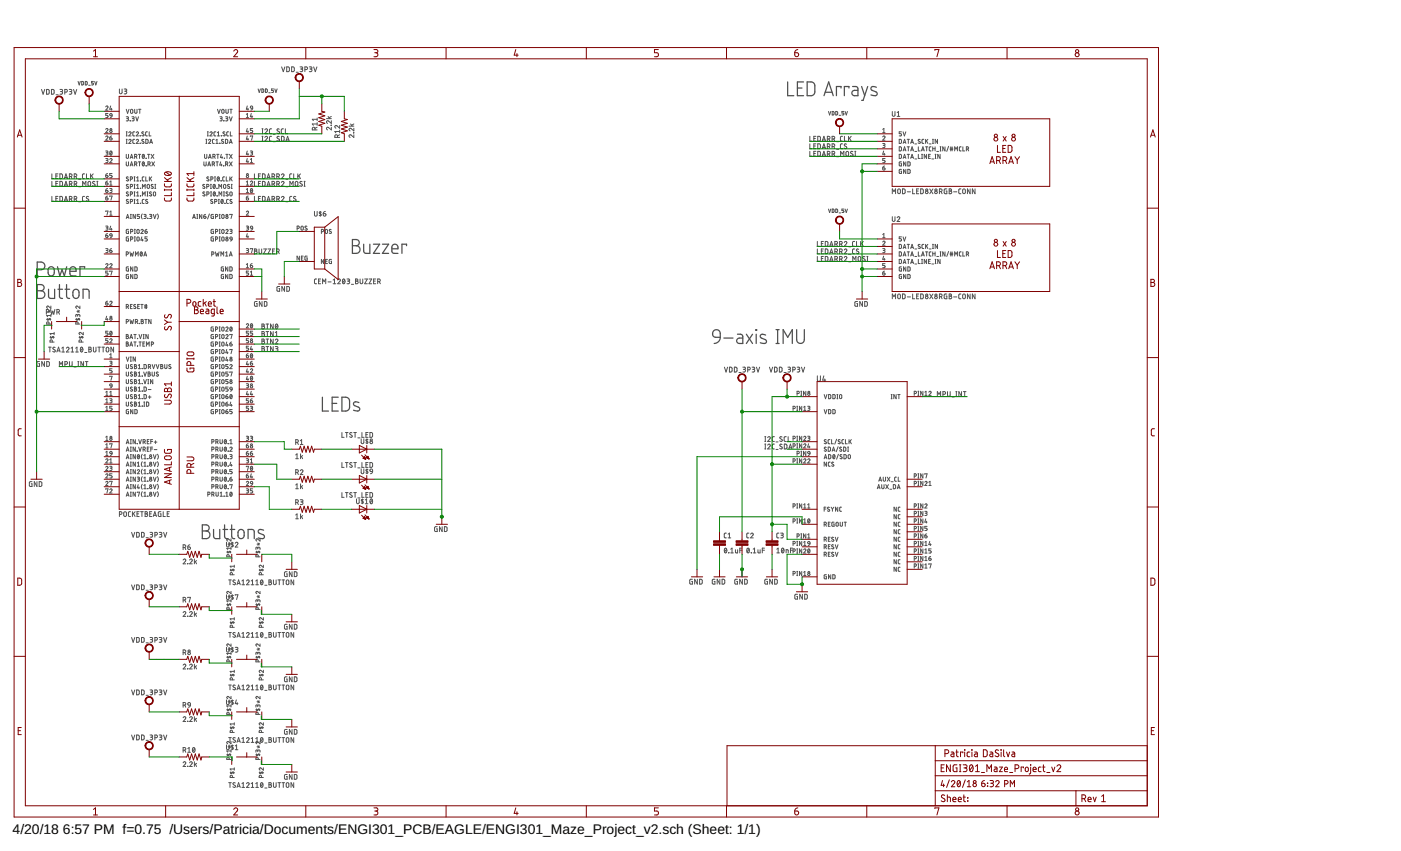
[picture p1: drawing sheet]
<svg xmlns="http://www.w3.org/2000/svg" width="356mm" height="216mm" viewBox="0 0 356 216" stroke-linecap="round" stroke-linejoin="round" font-family="sans-serif">
<defs><g id="words">
<g font-size="3.5">
<text x="3.2" y="211.7">4/20/18</text>
<text x="16" y="211.7">6:57 PM f=0.75 /Users/Patricia/Documents/ENGI301_PCB/EAGLE/ENGI301_Maze_Project_v2.sch (Sheet: 1/1)</text>
</g>
</g></defs>
<g fill="none" stroke="#505050" stroke-width=".25">
<path d="M71.5 17l.4 1.2 .4-1.2M72.8 17l.6 .2v.8l-.2 .2h-.4zM74 17l.7 .2v.8l-.2 .2h-.5zM75.2 18.3h.5M76.2 17h.5l.1 .2-.1 .3h-.4M76.5 17.5l.3 .1v.3l-.2 .3h-.4M77.4 17.7l.6-.2v-.4l-.6-.1v1.2M78.5 17h.5l.2 .2-.2 .3h-.3M78.8 17.5l.3 .1v.5l-.6 .1M79.6 17l.4 1.2 .4-1.2M10.5 22.7l.4 1.2 .4-1.2M11.8 22.7l.7 .2v.8l-.2 .2h-.5z"/>
<path d="M13.1 22.7l.6 .2v.8l-.2 .2h-.4zM14.2 24h.6M15.2 22.7h.5l.2 .2-.2 .3h-.4M15.6 23.2l.2 .1v.5l-.6 .1M16.4 23.4l.6-.2-.1-.5h-.5v1.2M17.6 22.7h.5l.1 .2v.2l-.5 .1M17.9 23.2l.3 .1v.5l-.6 .1M18.7 22.7l.4 1.2 .4-1.2M19.8 20.7l.3 .8 .3-.8M20.7 20.7l.5 .1-.1 .7h-.4zM21.7 20.7l.4 .1v.6l-.2 .1h-.2zM22.5 21.6h.4"/>
<path d="M23.7 20.7h-.5v.4l.5 .2-.1 .2h-.4M24 20.7l.3 .8 .3-.8M26.8 27.1a.28 .28 0 0 1 .4-.2 .28 .28 0 0 1 .1 .4l-.5 .6h.6M26.8 34.7a.28 .28 0 0 1 .4-.2 .28 .28 0 0 1 .1 .5l-.5 .6h.6M26.8 32.8a.28 .28 0 0 1 .4-.2 .28 .28 0 0 1 .1 .5l-.5 .6h.6M26.8 38.3l.6 .1-.2 .4M26.9 38.8h.3M27.1 38.8l.3 .3-.6 .3M27.4 28.8h-.6v.5h.5l.1 .2-.1 .3h-.5M27.9 35h.3a.29 .29 0 0 1 .2 .3 .29 .29 0 0 1-.3 .2 .29 .29 0 0 1-.2-.2zM28 28.9h.3l.1 .5-.5-.1zM28 38.4l.1-.1a.48 .48 0 0 1 .3 .5 .48 .48 0 0 1-.4 .5l-.1-.5z"/>
<path d="M28.1 26.9l-.2 .8h.5M28.3 27.5v.4M28.3 34.5l-.4 .5M28.4 38.5l-.5 .6M28.4 29.4l-.4 .4M30.3 22.6v1l.3 .2 .3-.2 .1-1M31.5 22.6l.7 .2-.2 .3h-.4M31.9 23.1l.3 .3-.1 .3-.6 .1M32 39.2l.1 .8 .2 .2 .3-.2v-.8M32 29.6l.6 .1-.2 .4M32 34.5h.3M32 33.4h.3"/>
<path d="M32 35.3h.3M32 36.4h.3M32 27.7l.4 1.1 .3-1.1M32.2 30.1h.2M32.2 33.4v1.1M32.2 35.3v1.1M32.3 30.1l.3 .4-.1 .1-.5 .1M32.7 35.6a.29 .29 0 0 1 .4-.2 .29 .29 0 0 1 .1 .4l-.5 .6h.6M32.7 33.7a.29 .29 0 0 1 .4-.2 .29 .29 0 0 1 .1 .4l-.5 .6h.6M33 30.7h.1M33.1 39.9h.6M33.2 27.8l.3-.1 .2 .3v.5l-.2 .3-.4-.2z"/>
<path d="M33.5 29.6l.5 .1v.4h-.4M33.8 30.1l.3 .4-.6 .2M34.2 39.7l.5-.1v-.3l-.5-.1v1M34.2 27.7v.8l.2 .3 .3-.2 .1-.9M34.2 35.3l-.4 .1-.1 .2v.7l.5 .1M34.2 33.4l-.4 .1-.1 .2v.7l.5 .1M34.5 29.6l.3 1.1 .4-1.1M34.5 39.7l.3 .5M34.6 35.6a.29 .29 0 0 1 .4-.2 .29 .29 0 0 1 .1 .4l-.5 .6h.6M34.6 33.7a.29 .29 0 0 1 .4-.2 .29 .29 0 0 1 .1 .4l-.5 .6h.6M35.1 39.2h.6M35.2 27.7h.6"/>
<path d="M35.4 39.2v1M35.5 27.7v1.1M35.6 34.5h.1M35.6 36.4h.1M36.2 39.2h.1a.48 .48 0 0 1 .4 .5 .48 .48 0 0 1-.5 .4l-.1-.4zM36.5 35.4h-.4l-.1 .2 .4 .4a.28 .28 0 0 1 0 .4 .28 .28 0 0 1-.4-.2M36.5 33.5h-.4l-.1 .2 .4 .4a.28 .28 0 0 1 0 .4 .28 .28 0 0 1-.4-.2M36.6 39.4l-.5 .6M37 35.3l.6 .2v.7l-.2 .2h-.4zM37.4 33.4l-.3 .1-.1 .2v.7l.4 .1M37.4 39.2h.6M37.7 39.2v1"/>
<path d="M37.9 33.4v1.1h.4M38 36.4l.4-1.1 .3 1.1M38.1 36.1h.5M38.4 39.2l.7 1M39.1 39.2l-.7 1M51.9 39.2v.8l.2 .2 .4-.2v-.8M52.3 35.3h.2M52.3 36.4h.2M52.4 35.3v1.1M52.6 34.5h.3M52.6 33.4h.3M52.7 33.4v1.1"/>
<path d="M52.9 35.6a.28 .28 0 0 1 .4-.2 .28 .28 0 0 1 .1 .4l-.5 .6h.6M53 39.9h.5M53.3 33.7a.29 .29 0 0 1 .4-.2 .29 .29 0 0 1 .1 .4l-.5 .6h.6M54 39.7l.6-.1v-.3l-.6-.1v1M54.4 35.3l-.4 .1-.1 .2 .1 .7 .4 .1M54.4 39.7l.2 .5M54.8 33.4l-.4 .1-.1 .2v.7l.5 .1M54.8 36.4h.6M54.8 35.6l.3-.3v1.1M55 39.2h.6M55.2 34.5h.6M55.2 33.7l.3-.3v1.1"/>
<path d="M55.2 27.7l.3 1.1 .4-1.1M55.3 39.2v1M55.8 36.4h.1M55.8 29.6l.6 .1-.1 .4h-.4M56.1 30.1l.3 .4-.2 .1-.4 .1M56.2 34.5h.1M56.2 39.2l-.3 .8h.6M56.4 39.7v.5M56.4 27.8l.2-.1 .3 .3v.5l-.3 .3-.3-.3zM56.7 35.4h-.4l-.1 .2 .5 .4a.28 .28 0 0 1-.1 .4 .28 .28 0 0 1-.4-.2M56.9 30.6h.1M57.1 33.5h-.4l-.1 .2 .4 .4a.28 .28 0 0 1 0 .4 .28 .28 0 0 1-.4-.2"/>
<path d="M57.2 35.3l.6 .2v.7l-.2 .2h-.4zM57.3 29.6l.5 .1-.1 .4h-.3M57.3 39.2h.6M57.3 27.7v.8l.3 .3 .3-.2v-.9M57.6 30.1l.2 .4-.1 .1-.4 .1M57.6 39.2v1M58 33.4l-.3 .1-.1 .2v.7l.4 .1M58.2 29.6l.4 1.1 .3-1.1M58.2 39.2l.7 1M58.2 36.4l.4-1.1 .3 1.1M58.3 36.1h.5M58.3 27.7h.6"/>
<path d="M58.5 33.4v1.1h.4M58.6 27.7v1.1M58.9 39.2l-.7 1M62.5 29l.3-.2v1M62.5 29.8h.6M62.8 32.6l-.3 .8h.6M62.8 34.5l-.3 .8h.6M62.8 38.3l-.3 .8h.6M62.8 26.9l-.3 .8h.6M62.9 27.5v.4M62.9 33.2v.5M62.9 35.1v.5"/>
<path d="M62.9 38.9v.5M63.5 38.3h.4l.2 .2-.1 .3h-.3M63.5 34.6l.6-.1-.3 1.1M63.6 26.9h.4l.1 .6-.5-.2zM63.8 28.8l-.3 .8h.6M63.8 38.8l.3 .1v.3l-.6 .2M63.9 29.4v.4M64.1 32.6h-.6v.5h.4l.2 .2-.1 .3-.5 .1M64.1 27.5l-.4 .4M65.5 22.6l.3 .9 .3-.9M66.5 22.6l.4 .1-.1 .7-.3 .1zM66.5 33.9h.3"/>
<path d="M66.5 32.7h.3M66.5 35.8h.3M66.5 34.6h.3M66.6 32.7v1.2M66.6 34.6v1.2M67.2 33a.33 .33 0 0 1 .5-.3 .33 .33 0 0 1 .1 .5l-.6 .7h.7M67.2 34.9a.33 .33 0 0 1 .5-.3 .33 .33 0 0 1 .1 .5l-.6 .7h.7M67.4 22.6l.4 .1-.1 .7-.3 .1zM68.2 23.5h.4M68.9 32.7h-.4l-.1 .3v.7l.5 .2M68.9 34.6h-.4l-.1 .3v.7l.5 .2M69.3 34h.6"/>
<path d="M69.3 35.9h.6M69.4 22.6h-.5v.4l.5 .2-.1 .2-.4 .1M69.7 22.6l.3 .9 .3-.9M70.9 32.8l-.4-.1-.2 .3 .5 .4a.33 .33 0 0 1 0 .5 .33 .33 0 0 1-.5-.2M70.9 34.7l-.4-.1-.2 .3 .5 .4a.33 .33 0 0 1 0 .5 .33 .33 0 0 1-.5-.2M71.4 34.6h.5l.2 .2v.8l-.2 .2h-.5zM71.9 32.7h-.4l-.1 .3v.7l.5 .2M72.4 32.7v1.2h.6M72.6 35.8l.4-1.2 .4 1.2M72.7 35.5h.6M79.9 33l-.1-.7h-.4l-.1 .7h1.2M80.5 29.9v.7"/>
<path d="M80.5 31.1v.7M80.5 32.3l-.6 .3M80.5 31.5h-1.2l.2 .3M80.5 30.3h-1.2l.2 .3M82.9 30.1h1.2M83.3 29.5l.4 .6M84.1 31.7h.1M84.1 32.3v.7l-.7-.6a.34 .34 0 0 0-.5 .1 .34 .34 0 0 0 .2 .5M84.1 30.6v.7l-.7-.6a.34 .34 0 0 0-.5 .1 .34 .34 0 0 0 .2 .5M84.1 29.5l-.6 .4M85.7 34.9l-.2-.7h-.4l-.1 .7h1.2M86.2 31.8v.7l-.7-.6a.33 .33 0 0 0-.5 .1 .33 .33 0 0 0 .3 .5"/>
<path d="M86.2 34.2l-.5 .3M86.2 33.4h-1.2l.3 .3M86.2 33v.7M88.6 32h1.2M89 31.5l.4 .5M89.8 33.7h.1M89.8 34.2v.7l-.7-.6a.34 .34 0 0 0-.5 .1 .34 .34 0 0 0 .3 .5M89.8 32.5v.7l-.7-.6a.34 .34 0 0 0-.5 .1 .34 .34 0 0 0 .3 .5M89.8 31.5l-.6 .3M205.5 36.5v1.2h.6M205.5 38.4v1.2h.6M205.5 34.6v1.2h.6"/>
<path d="M206.6 35.1h.4M206.6 38.9h.4M206.6 37h.4M207.1 36.5h-.5v1.2h.5M207.1 38.4h-.5v1.2h.5M207.1 34.6h-.5v1.2h.5M207.6 34.6h.4l.2 .2v.8l-.2 .2h-.4zM207.6 38.4h.4l.2 .2v.8l-.2 .2h-.4zM207.6 36.5h.4l.2 .2v.8l-.2 .2h-.4zM208.7 35.8l.4-1.2 .4 1.2M208.7 39.6l.4-1.2 .4 1.2M208.7 37.7l.4-1.2 .4 1.2"/>
<path d="M208.8 35.5h.6M208.8 39.3h.6M208.8 37.4h.6M210 35.3l.6-.2v-.4l-.6-.1v1.2M210 39.1l.6-.2v-.4l-.6-.1v1.2M210 37.2l.6-.2v-.4l-.6-.1v1.2M210.3 28.3l.3 .9 .3-.9M210.4 35.3l.3 .5M210.4 39.1l.3 .5M210.4 37.2l.3 .5M211.2 35.3l.6-.2v-.4l-.6-.1v1.2M211.2 39.1l.6-.2v-.4l-.6-.1v1.2"/>
<path d="M211.2 37.2l.6-.2v-.4l-.6-.1v1.2M211.2 28.3l.5 .1-.1 .7-.4 .1zM211.6 35.3l.3 .5M211.6 39.1l.3 .5M211.6 37.2l.3 .5M212.1 28.3l.5 .1-.1 .7-.4 .1zM212.3 37.8h.6M212.3 39.8h.6M212.3 35.9h.6M213 29.3h.4M213.4 39.6v-1.2l.4 .7 .4-.7v1.2M213.8 34.6h-.4l-.1 .3 .1 .8 .4 .1"/>
<path d="M213.8 36.5h-.4l-.1 .3 .1 .8 .4 .1M214.2 28.3h-.5v.4l.5 .2-.1 .2-.4 .1M214.3 34.6v1.2h.6M214.5 28.3l.3 .9 .3-.9M214.8 38.5l.6 .1v.8l-.3 .2-.3-.1-.1-.2zM214.9 36.6a.31 .31 0 0 0-.5-.1 .31 .31 0 0 0 0 .5l.4 .2a.33 .33 0 0 1-.1 .5 .33 .33 0 0 1-.5-.2M215.4 34.6v1.2M215.6 35.1l.4 .7M216 34.6l-.6 .7M216.5 38.5l-.5-.1-.1 .3 .5 .4a.3 .3 0 0 1 0 .5 .3 .3 0 0 1-.4-.1h-.1M217 38.4h.2M217 39.6h.2"/>
<path d="M217.1 38.4v1.2M224 34.7a.29 .29 0 0 1 .5-.2 .29 .29 0 0 1 .1 .5l-.6 .6h.6M224 36.4h.4l.2 .2-.1 .3h-.3M224 33.7h.6M224 32.8l.3-.2v1.1M224.3 38.3l-.3 .8h.6M224.3 36.9l.3 .1v.3l-.6 .2M224.5 38.9v.5M226.5 28.3v.9l.3 .3 .3-.2 .1-1M227.7 28.6l.3-.3v1.2M227.7 29.5h.7M228.2 35.3l.6 .2-.2 .9h-.4z"/>
<path d="M228.2 37.3l.6 .1-.2 .9h-.4zM228.2 39.2l.6 .1-.2 .9h-.4zM228.8 33.4h-.6v.5h.5l.1 .2-.1 .4h-.5M229.2 33.4l.4 1.1 .3-1.1M229.2 36.4l.4-1.1 .3 1.1M229.2 38.3l.4-1 .3 1M229.3 36.1h.5M229.3 38h.5M229.3 39.9h.5M230.3 35.3h.5M230.3 37.3h.5M230.3 39.2h.5"/>
<path d="M230.5 35.3v1.1M230.5 37.3v1M230.5 39.2v1M231.2 36.4l.3-1.1 .4 1.1M231.2 38.3l.3-1 .4 1M231.2 36.1h.6M231.2 38h.6M231.2 39.9h.6M232.2 36.5h.5M232.2 38.4h.5M233.1 37.3v1h.5M233.1 39.2v1h.5"/>
<path d="M233.6 35.4h-.4l-.2 .2 .6 .4v.3l-.6-.1M233.9 38.3l.4-1 .3 1M233.9 39.2h.2M234 38h.5M234 39.2v1M234.5 35.3l-.4 .1-.1 .2v.7l.5 .1M234.9 37.3h.6M234.9 35.3v1.1M235.2 35.8l.3 .6M235.2 39.2v1l-.6-1v1M235.2 37.3v1M235.5 35.3l-.6 .7"/>
<path d="M235.7 39.6h.4M235.9 36.5h.4M236.2 39.2h-.5v1h.5M236.3 37.3h-.3l-.1 .2v.7l.4 .1M236.7 35.3h.2M236.7 36.4h.2M236.7 37.3v1M236.7 37.7h.6M236.8 35.3v1.1M237.3 37.3v1M237.3 39.2h.3M237.4 39.2v1"/>
<path d="M237.8 38.4h.4M238 35.3v1.1l-.6-1.1v1.1M238.6 37.3h.2M238.6 38.3h.2M238.6 39.2v1l-.6-1v1M238.7 37.3v1M239.9 37.3v1l-.6-1v1M240.8 37.1l-.5 1.3M241.2 38h.7M241.2 37.6h.7M241.3 37.3v1M241.7 37.3v1"/>
<path d="M242.3 38.3v-1l.4 .5 .3-.5v1M244 37.3h-.4l-.1 .2v.7l.5 .1M244.4 37.3v1h.5M245.3 37.8l.5-.1v-.3l-.5-.1v1M245.6 37.8l.3 .5M13.2 44.1v1.2h.5M13.2 46v1.2h.5M13.2 49.8v1.3h.5M14.2 44.7h.4M14.2 46.6h.4M14.2 50.4h.4M14.7 44.1h-.5v1.2h.5"/>
<path d="M14.7 46h-.5v1.2h.5M14.7 49.8h-.5v1.3h.5M15.2 44.1h.5l.1 .2 .1 .7-.2 .3h-.5zM15.2 46h.5l.1 .2 .1 .7-.2 .3h-.5zM15.2 49.8h.5l.1 .2 .1 .7-.2 .3-.5 .1zM16.3 45.3l.4-1.2 .4 1.2M16.3 47.2l.4-1.2 .4 1.2M16.3 51.1l.4-1.3 .4 1.3M16.4 46.9h.6M16.4 45h.6M16.4 50.7h.6M17.6 44.8l.6-.1v-.5l-.6-.1v1.2"/>
<path d="M17.6 46.7l.6-.1v-.5l-.6-.1v1.2M17.6 50.5l.6-.1v-.4l-.6-.2v1.3M18 44.8l.3 .5M18 46.7l.3 .5M18 50.5l.3 .6M18.8 44.8l.6-.1v-.5l-.6-.1v1.2M18.8 46.7l.6-.1v-.5l-.6-.1v1.2M18.8 50.5l.6-.1v-.4l-.6-.2v1.3M19.2 44.8l.3 .5M19.2 46.7l.3 .5M19.2 50.5l.3 .6M19.9 45.5h.6"/>
<path d="M19.9 47.4h.6M19.9 51.2h.6M21 47.2v-1.2l.4 .7 .4-.7v1.2M21.5 44.1l-.4 .1-.2 .2 .1 .8 .5 .1M21.5 49.8l-.4 .1-.2 .2 .1 .8 .5 .2M21.9 44.1v1.2h.6M22.5 46.1l.3-.1 .2 .2v.9l-.2 .1h-.3l-.2-.3zM22.5 49.9a.3 .3 0 0 0-.5 0 .3 .3 0 0 0 0 .4l.4 .2a.33 .33 0 0 1 0 .6 .33 .33 0 0 1-.5-.2M23 44.1v1.2M23.2 44.6l.5 .7M23.7 44.1l-.7 .8M24.1 46.1l-.4-.1-.2 .3 .5 .4a.3 .3 0 0 1 0 .5 .3 .3 0 0 1-.4 0l-.1-.1"/>
<path d="M24.6 47.2h.2M24.6 46h.2M24.7 46v1.2M26.8 40.2l.6 .1-.2 .4M26.8 57.4l.6 .1-.2 .3M26.8 46.4h.4a.29 .29 0 0 1 .2 .3 .29 .29 0 0 1-.3 .3 .29 .29 0 0 1-.3-.3zM26.8 48.3h.4a.29 .29 0 0 1 .2 .3 .29 .29 0 0 1-.3 .3 .29 .29 0 0 1-.3-.3zM26.8 44.5h.4a.29 .29 0 0 1 .2 .3 .29 .29 0 0 1-.3 .3 .29 .29 0 0 1-.3-.3zM26.8 50.2h.4a.29 .29 0 0 1 .2 .3 .29 .29 0 0 1-.3 .3 .29 .29 0 0 1-.3-.3zM26.8 59.7h.4a.29 .29 0 0 1 .2 .3 .29 .29 0 0 1-.3 .3 .29 .29 0 0 1-.3-.3zM26.8 53.7l.6-.1-.3 1M26.9 40.7h.3"/>
<path d="M26.9 57.8h.3M27.1 40.7l.3 .3-.6 .3M27.1 57.8l.3 .4-.1 .2h-.5M27.3 45.9l-.3 .2-.2 .3M27.3 47.8l-.3 .2-.2 .3M27.3 44l-.3 .2-.2 .3M27.3 49.7l-.3 .2-.2 .3M27.3 59.3l-.3 .1-.2 .3M27.9 40.4a.29 .29 0 0 1 .4-.2 .29 .29 0 0 1 .1 .5l-.5 .6h.5M27.9 47.8l.4 .1 .1 .2-.1 .2h-.3M27.9 59.6l.1 .2h.4M27.9 59.6l.3-.3 .2 .5"/>
<path d="M27.9 46.2l.3-.3v1.1M27.9 53.8l.3-.2v1M27.9 49.8l.5-.1-.2 1.1M27.9 59.6h.1M27.9 54.6h.5M27.9 47h.5M28.1 57.4l-.2 .8h.5M28.2 48.3l.2 .1v.4l-.5 .1M28.3 57.9v.5M28.4 44h-.5v.5h.4l.1 .2-.1 .3-.4 .1M28.4 59.8l-.1 .4-.3 .1M32 41.1l.1 .8 .2 .2 .3-.2v-.8"/>
<path d="M32 55.4l.4-1 .3 1M32.1 55.2h.6M32.6 46.9l-.4-.1-.1 .2 .4 .4a.29 .29 0 0 1 0 .4 .29 .29 0 0 1-.5-.1M32.6 48.8l-.4-.1-.1 .2 .4 .4a.29 .29 0 0 1 0 .4 .29 .29 0 0 1-.5-.1M32.6 45l-.4-.1-.1 .2 .4 .4a.29 .29 0 0 1 0 .4 .29 .29 0 0 1-.5-.1M32.6 50.7l-.4-.1-.1 .2 .4 .4a.29 .29 0 0 1 0 .4 .29 .29 0 0 1-.5-.1M32.6 58.2l-.5 .1 .1 .9h.4v-.5h-.2M33 40.2l.4-1 .3 1M33 42.1l.4-1 .3 1M33.1 47.3l.5-.1v-.3l-.5-.1v1M33.1 49.3l.5-.2v-.3l-.5-.1v1M33.1 45.4l.5-.1v-.3l-.5-.1v1"/>
<path d="M33.1 51.2l.5-.1v-.4l-.5-.1v1M33.1 55.4h.2M33.1 54.4h.2M33.1 41.8h.6M33.1 58.8l.6-.1v-.4l-.6-.1v1M33.2 54.4v1M34 48.7h.3M34 50.6h.3M34 51.6h.3M34 44.9h.3M34 45.9h.3M34 49.7h.3"/>
<path d="M34 46.8h.3M34 47.8h.3M34.1 58.2h.2M34.1 59.2h.2M34.1 44.9v1M34.1 46.8v1M34.1 48.7v1M34.1 50.6v1M34.2 41.6l.5-.1v-.3l-.5-.1v1M34.2 58.2v1M34.4 54.4v1l-.6-1v1M34.5 41.6l.3 .5"/>
<path d="M34.7 51.6h.6M34.7 45.9h.6M34.7 49.7h.6M34.7 47.8h.6M34.7 47l.3-.2v1M34.7 45.1l.3-.2v1M34.7 48.9l.3-.2v1M34.7 50.8l.3-.2v1M34.9 58.3l.4 .1v.7l-.2 .1-.3-.1zM35.1 41.1h.6M35.4 54.4h-.6v.5h.5l.1 .2-.1 .3h-.5M35.4 41.1v1"/>
<path d="M35.7 51.6h.1M35.7 45.9h.1M35.7 49.7h.1M35.7 47.8h.1M35.8 58.4a.3 .3 0 0 1 .3-.2 .3 .3 0 0 1 .2 .4l-.5 .6h.6M36.1 54.3l-.2 .6 .2 .7M36.2 47.8v-1l.3 .5 .4-.5v1M36.2 49.7v-1l.3 .6 .4-.6v1M36.2 41.1h.1a.49 .49 0 0 1 .4 .5 .49 .49 0 0 1-.5 .4l-.1-.4zM36.5 54.4h.5l.1 .2-.5 .3M36.6 44.9h-.4l-.1 .2 .1 .7 .4 .1M36.6 50.6h-.4l-.1 .2 .1 .7 .4 .1"/>
<path d="M36.6 41.3l-.5 .6M36.8 58.7h.3a.29 .29 0 0 1 .3 .3 .29 .29 0 0 1-.3 .2 .29 .29 0 0 1-.3-.3zM36.8 54.9l.2 .1v.3l-.5 .1M37 44.9v1h.5M37.1 40.2h.1M37.1 42.1h.1M37.3 58.2l-.4 .1-.1 .4M37.3 48.7h.2M37.3 49.7h.2M37.4 46.9l.2-.1 .3 .1v.7l-.2 .2-.3-.2zM37.4 48.7v1M37.5 50.7l-.4-.1-.1 .2 .4 .4a.29 .29 0 0 1 0 .4 .29 .29 0 0 1-.5-.1"/>
<path d="M37.5 55.4h.1M37.5 41.6l.6-.1v-.3l-.6-.1v1M37.9 44.9v1M37.9 41.6l.2 .5M38 54.4h.4l.1 .2-.4 .3M38.1 45.3l.4 .6M38.2 54.9l.3 .1v.3l-.5 .1M38.5 48.8l-.4-.1-.1 .2 .4 .4a.29 .29 0 0 1 0 .4 .29 .29 0 0 1-.5-.1M38.5 44.9l-.6 .6M38.5 41.1l.7 1M38.9 46.9l-.4-.1-.1 .2 .4 .4a.29 .29 0 0 1 0 .4 .29 .29 0 0 1-.5-.1M38.9 54.4l.4 1 .3-1"/>
<path d="M38.9 48.8l.3-.1 .3 .1v.8l-.2 .1-.4-.1zM39.2 41.1l-.7 1M39.3 46.8h.2M39.3 47.8h.2M39.4 46.8v1M40 54.3l.2 .6-.2 .7M48.9 55.4l.4-1 .3 1M49 55.2h.5M50 55.4h.2M50 54.4h.2M50.1 54.4v1M51.2 54.4v1l-.6-1v1"/>
<path d="M51.7 54.9h.3a.29 .29 0 0 1 .3 .3 .29 .29 0 0 1-.3 .2 .29 .29 0 0 1-.3-.3zM51.8 41.1v.8l.2 .2 .3-.2v-.8M52 46.9l-.4-.1-.1 .2 .4 .4a.29 .29 0 0 1 0 .4 .29 .29 0 0 1-.5-.1M52 48.8l-.4-.1-.1 .2 .4 .4a.29 .29 0 0 1 0 .4 .29 .29 0 0 1-.4-.1M52.2 54.4l-.4 .1-.1 .4M52.5 47.3l.5-.1-.1-.4h-.4v1M52.5 49.3l.5-.2v-.3l-.5-.1v1M52.7 42.1l.4-1 .3 1M52.8 41.8h.6M52.9 40.2l.4-1 .3 1M53 45l-.4-.1-.1 .2 .4 .4a.29 .29 0 0 1 0 .4 .29 .29 0 0 1-.4-.1M53.1 54.3l-.4 1.3"/>
<path d="M53.4 46.8h.3M53.4 47.8h.3M53.4 48.7h.3M53.4 49.7h.3M53.5 45.4l.5-.1v-.3l-.5-.1v1M53.5 46.8v1M53.6 48.7v1M53.9 41.6l.5-.1v-.3l-.5-.1v1M54 50.7l-.4-.1-.1 .2 .4 .4a.29 .29 0 0 1 0 .4 .29 .29 0 0 1-.5-.1M54.2 54.4l-.6 .1 .1 .9h.5v-.5h-.2M54.2 58.2l-.6 .1 .1 .9h.5v-.5h-.2M54.2 48.7h.1a.49 .49 0 0 1 .4 .5 .49 .49 0 0 1-.5 .5l-.1-.5z"/>
<path d="M54.2 41.6l.3 .5M54.3 46.8a.49 .49 0 0 1 .4 .5 .49 .49 0 0 1-.5 .5l-.1-.5zM54.5 44.9h.2M54.5 45.9h.2M54.5 51.2l.5-.1v-.4l-.5-.1v1M54.6 44.9v1M54.6 47l-.5 .6M54.6 48.9l-.5 .6M54.7 55l.5-.1-.1-.5h-.4v1M54.7 58.8l.5-.1-.1-.5h-.4v1M54.8 41.1h.6M55.1 47.8h.1"/>
<path d="M55.1 49.7h.1M55.1 41.1v1M55.2 44.9h.1a.49 .49 0 0 1 .4 .5 .49 .49 0 0 1-.5 .4l-.1-.4zM55.4 50.6h.3M55.4 51.6h.3M55.5 47.8v-1l.4 .5 .3-.5v1M55.5 50.6v1M55.6 49.7v-1l.3 .6 .4-.6v1M55.6 45.1l-.4 .6M55.6 58.2h.3M55.6 55.4h.3M55.6 54.4h.3"/>
<path d="M55.6 59.2h.3M55.8 54.4v1M55.8 58.2v1M56 41.1l-.2 .8h.6M56.2 45.8h.1M56.2 41.6v.5M56.2 50.7l.1-.1a.49 .49 0 0 1 .4 .5 .49 .49 0 0 1-.5 .5l-.1-.5zM56.4 54.5l.2-.1 .3 .3v.4l-.3 .3-.3-.3zM56.4 58.3h.3l.2 .2v.4l-.3 .3-.3-.3zM56.6 50.8l-.5 .6M56.7 48.7h.3M56.7 49.7h.3"/>
<path d="M56.8 46.9l.2-.1 .3 .1v.6l-.2 .3-.3-.2zM56.8 42.1h.1M56.8 42v.1M56.8 42h.1M56.9 48.7v1M56.9 40.2h.1M57 44.9h-.3l-.2 .2 .1 .7 .4 .1M57.1 51.6h.1M57.3 41.6l.5-.1v-.3l-.5-.1v1M57.3 58.4a.28 .28 0 0 1 .4-.2 .28 .28 0 0 1 .1 .5l-.5 .5h.6M57.4 44.9v1h.5M57.6 41.6l.2 .5"/>
<path d="M57.9 48.8l-.4-.1-.1 .2 .4 .4a.29 .29 0 0 1 0 .4 .29 .29 0 0 1-.5-.1M58 50.6h-.4l-.1 .2 .1 .7 .4 .1M58.2 41.1l.7 1M58.3 46.9l-.4-.1-.1 .2 .4 .4a.29 .29 0 0 1-.1 .4 .29 .29 0 0 1-.4-.1M58.3 58.2h.4l.2 .2-.1 .2-.3 .1M58.3 44.9v1M58.3 54.5l.6-.1-.3 1M58.4 48.7h.3l.2 .3v.4l-.2 .3-.4-.3zM58.6 45.3l.3 .6M58.6 58.7l.3 .1v.3l-.6 .1M58.7 46.8h.2M58.7 47.8h.2"/>
<path d="M58.8 46.8v1M58.9 50.7l-.4-.1-.1 .2 .4 .4a.29 .29 0 0 1 0 .4 .29 .29 0 0 1-.5-.1M58.9 44.9l-.6 .6M58.9 41.1l-.7 1M62.5 53.8a.28 .28 0 0 1 .4-.2 .28 .28 0 0 1 .1 .4l-.5 .6h.6M62.5 50.2h.4a.29 .29 0 0 1 .2 .3 .29 .29 0 0 1-.3 .3 .29 .29 0 0 1-.3-.3zM62.5 57.4l.6 .1-.1 .3h-.4M62.5 48.1l.3-.3v1.1M62.5 46.2l.3-.3v1.1M62.5 48.9h.6M62.5 47h.6M62.8 40.2l-.3 .8h.6"/>
<path d="M62.8 59.3l-.3 .8h.6M62.8 57.8l.3 .4-.6 .2M62.9 40.8v.5M62.9 59.8v.5M63 49.7l-.3 .2-.2 .3M63.5 46.2a.29 .29 0 0 1 .5-.3 .29 .29 0 0 1 .1 .5l-.6 .6h.6M63.5 57.7l.2 .2h.4M63.5 57.7l.4-.3 .2 .5M63.5 41.3h.6M63.5 57.7h.1M63.5 40.4l.3-.2v1.1M63.7 47.9h.1a.48 .48 0 0 1 .3 .5 .48 .48 0 0 1-.4 .4l-.2-.4z"/>
<path d="M64.1 48.1l-.5 .5M64.1 57.9l-.1 .4-.3 .1M64.6 44.1v1.2h.5M64.6 46v1.2h.5M64.6 49.8v1.3h.5M65.6 44.7h.4M65.6 46.6h.4M65.6 50.4h.4M66.1 44.1h-.5v1.2h.5M66.1 46h-.5v1.2h.5M66.1 49.8h-.5v1.3h.5M66.6 44.1l.7 .2v.8l-.2 .2h-.5z"/>
<path d="M66.6 46l.7 .2v.8l-.2 .2h-.5zM66.6 49.8l.7 .2v.8l-.2 .2-.5 .1zM67.8 45.3l.4-1.2 .4 1.2M67.8 47.2l.4-1.2 .4 1.2M67.8 51.1l.4-1.3 .4 1.3M67.9 46.9h.6M67.9 45h.6M67.9 50.7h.6M69 44.8l.7-.1v-.5l-.7-.1v1.2M69 46.7l.7-.1v-.5l-.7-.1v1.2M69 50.5l.7-.1v-.4l-.7-.2v1.3M69.4 44.8l.3 .5"/>
<path d="M69.4 46.7l.3 .5M69.4 50.5l.3 .6M70.3 44.8l.6-.1v-.5l-.6-.1v1.2M70.3 46.7l.6-.1v-.5l-.6-.1v1.2M70.3 50.5l.6-.1v-.4l-.6-.2v1.3M70.7 44.8l.2 .5M70.7 46.7l.2 .5M70.7 50.5l.2 .6M71.4 44.4a.33 .33 0 0 1 .5-.3 .33 .33 0 0 1 .1 .6l-.6 .6h.7M71.4 46.3a.33 .33 0 0 1 .5-.3 .33 .33 0 0 1 .1 .6l-.6 .6h.7M71.4 50.1a.33 .33 0 0 1 .5-.3 .33 .33 0 0 1 .1 .6l-.6 .7h.7M72.5 45.5h.6"/>
<path d="M72.5 47.4h.6M72.5 51.2h.6M73.6 47.2v-1.2l.4 .7 .4-.7v1.2M74.1 44.1l-.4 .1-.2 .2 .1 .8 .5 .1M74.1 49.8l-.4 .1-.2 .2 .1 .8 .5 .2M74.5 44.1v1.2h.6M75.1 46.1l.3-.1 .2 .2v.9l-.2 .1h-.3l-.2-.3zM75.1 49.9a.3 .3 0 0 0-.5 0 .3 .3 0 0 0 0 .4l.4 .2a.34 .34 0 0 1 0 .6 .34 .34 0 0 1-.5-.2M75.4 57.9l.5-.1-.1-.4h-.4v1M75.6 44.1v1.2M75.9 44.6l.4 .7M76.3 44.1l-.7 .8"/>
<path d="M76.5 57.4h.3l.2 .3v.4l-.2 .3-.4-.3zM76.7 46.1l-.4-.1-.2 .3 .5 .4a.33 .33 0 0 1 0 .6 .33 .33 0 0 1-.5-.2M77.2 47.2h.2M77.2 46h.2M77.3 46v1.2M77.9 57.4h-.4l-.1 .2 .5 .5v.2h-.5M79.8 53.6v.9l.3 .3 .4-.1v-1.1M81.3 53.6v1.3M81.6 53.8h-.4l-.2 .2 .6 .6-.6 .1M81.6 58.8l.5-.1v-.4l-.5-.1v1M82 54.2h.5a.35 .35 0 0 1 .2 .4 .35 .35 0 0 1-.3 .3 .35 .35 0 0 1-.4-.4zM82.6 53.6l-.3 .1-.3 .5"/>
<path d="M82.7 58.3l.4 .1v.7l-.2 .1-.3-.1zM84.1 58.3l-.3-.1-.2 .2 .4 .4a.29 .29 0 0 1 0 .5 .29 .29 0 0 1-.5-.2M210.3 53l.3 .9 .3-.9M211.2 53l.5 .2-.1 .7h-.4zM212.1 53l.5 .2-.1 .7h-.4zM213 54h.4M214.2 53h-.5v.4l.5 .2-.1 .3h-.4M214.5 53l.3 .9 .3-.9M224 42.6h.4a.29 .29 0 0 1 .2 .3 .29 .29 0 0 1-.3 .3 .29 .29 0 0 1-.3-.3zM224 59.5l.3-.2v1M224.5 42.1l-.3 .1-.2 .4M224.6 40.2h-.6v.5h.4l.2 .2-.1 .3-.5 .1"/>
<path d="M226.5 55v.9l.3 .3 .3-.2 .1-1M226.5 49.1v-1.2l.4 .7 .4-.7v1.2M227.7 55.2a.33 .33 0 0 1 .5-.2 .33 .33 0 0 1 .1 .5l-.6 .7h.7M227.9 48.1l.2-.2 .4 .2-.1 1-.5-.1zM228.8 41.1l-.5 .1v.9h.5v-.6h-.2M228.8 43l-.5 .1v.9h.5v-.6h-.2M229.1 47.9l.6 .2v.8l-.2 .2h-.4zM229.2 40.2l.4-1 .3 1M229.9 41.1v1l-.6-1v1M229.9 43v1l-.6-1v1M230.3 48.7h.8M230.4 41.1l.6 .1v.7l-.2 .2h-.4z"/>
<path d="M230.4 43l.6 .1v.7l-.2 .2h-.4zM231.2 40.2l.3-1 .4 1M231.6 47.9v1.2h.6M232.2 40.3h.5M232.7 48.5h.4M233.2 47.9h-.5v1.2h.5M233.7 47.9h.4l.2 .2 .1 .7-.3 .3h-.4zM233.9 40.2h.2M236 47.9l.8 1.2M236.5 40.3h.5M236.8 47.9l-.8 1.2M237.3 40.2h.3"/>
<path d="M238.4 48.6l.7-.1v-.5l-.7-.1v1.2M238.8 48.6l.3 .5M240.3 47.9l-.6 .1-.1 .9 .2 .2h.5v-.6h-.2M240.9 47.9l.6 .1v.4l-.2 .1 .3 .2-.2 .4h-.5zM240.9 48.5h.4M242 48.7h.9M243.9 47.9l-.4 .1-.1 .2v.8l.5 .1M244.4 48.1l.2-.2 .4 .2-.1 1-.5-.1zM246.2 47.9v1.2l-.6-1.2v1.2M247.5 47.9v1.2l-.7-1.2v1.2M11.8 79.2l.6-.1v-.5l-.6-.1v1.2M12.1 79h.4"/>
<path d="M12.4 78.7l.1 .3M12.5 79l.3 .2M12.5 79l-.1 .3M12.8 78.8l-.3 .2M12.8 78.5l.3 1.2 .3-.8 .3 .8 .2-1.2M12.9 77.6v.6l-.6-.5a.29 .29 0 0 0-.4 .1 .29 .29 0 0 0 .2 .4M12.9 79.8v.5M14.4 79.2h.5l.1-.6-.6-.1v1.2M14.8 79.2l.3 .5M19.5 79h.4M19.8 78.7l.1 .3M19.9 79l.3 .2"/>
<path d="M19.9 79l-.1 .3M20.2 78.8l-.3 .2M20.3 77.6v.6l-.6-.5a.29 .29 0 0 0-.4 .1 .29 .29 0 0 0 .2 .4M26.8 67.1a.28 .28 0 0 1 .4-.2 .28 .28 0 0 1 .1 .5l-.5 .5h.6M26.8 63.1l.6 .1-.2 .3M26.8 76.9h.4a.29 .29 0 0 1 .2 .3 .29 .29 0 0 1-.3 .2 .29 .29 0 0 1-.3-.2zM26.9 63.5h.3M27.1 63.5l.3 .4-.1 .2h-.5M27.3 76.4l-.3 .1-.2 .4M27.4 68.8h-.6v.5h.5l.1 .2-.1 .3h-.5M27.9 67.1a.29 .29 0 0 1 .4-.2 .29 .29 0 0 1 .1 .5l-.5 .5h.5M27.9 63.5h.3a.29 .29 0 0 1 .2 .4 .29 .29 0 0 1-.3 .2 .29 .29 0 0 1-.2-.3z"/>
<path d="M27.9 76.6a.29 .29 0 0 1 .4-.2 .29 .29 0 0 1 .1 .5l-.5 .5h.5M27.9 68.9l.5-.1-.2 1M28.3 63.1l-.3 .1-.1 .3M32 64.5l.6-.1-.1-.5h-.5v1.1M32 77.8h.3M32.3 77.8l.3-.3-.6-.3v1.1M32.4 77.8l.2 .5M32.6 67.7l-.5 .1 .1 .9 .4 .1v-.6h-.2M32.6 69.6l-.5 .1 .1 .9 .4 .1v-.6h-.2M32.6 60.1l-.5 .1 .1 .9 .4 .1v-.6h-.2M33 63.9l.2 1.1 .2-.7 .3 .7 .2-1.1M33.1 77.7h.3"/>
<path d="M33.1 60.7l.6-.1v-.4l-.6-.1v1.1M33.6 77.2h-.5v1.1h.5M33.7 67.7v1.1l-.6-1.1v1.1M33.7 69.6v1.1l-.6-1.1v1.1M34.1 61.2h.2M34.1 60.1h.2M34.2 67.7l.6 .2v.7l-.2 .1-.4 .1zM34.2 69.6l.6 .2v.7l-.2 .2h-.4zM34.2 60.1v1.1M34.4 65v-1.1l.3 .6 .4-.6v1.1M34.4 77.3l-.2-.1-.2 .3 .4 .4a.28 .28 0 0 1-.1 .4 .28 .28 0 0 1-.4-.2M34.9 60.2l.4 .1v.7l-.2 .2-.3-.2z"/>
<path d="M34.9 77.7h.4M35.4 77.2h-.5v1.1h.5M35.7 64l.1-.1a.49 .49 0 0 1 .3 .5 .49 .49 0 0 1-.4 .5l-.1-.5zM35.7 77.2h.6M36 60.1l-.2 .8h.6M36 77.2v1.1M36.1 64.1l-.5 .6M36.2 60.7v.5M36.5 65l.4-1.1 .3 1.1M36.6 64.7h.5M36.7 77.9h.7M36.7 77.6h.7"/>
<path d="M36.9 77.2v1.1M37.2 77.2v1.1M37.4 60.1h-.6v.5h.5l.1 .2-.1 .3-.5 .1M53.7 64.5l.6-.1v-.4l-.6-.1v1.1M54.2 60.1l-.6 .1 .1 .9 .5 .1v-.6h-.2M54.7 63.9l.2 1.1 .2-.7 .3 .7 .2-1.1M54.7 60.7l.5-.1-.1-.5h-.4v1.1M55.6 61.2h.3M55.6 60.1h.3M55.8 60.1v1.1M56.1 65v-1.1l.3 .6 .4-.6v1.1M56.4 60.2h.3l.2 .2v.5l-.3 .3-.3-.3z"/>
<path d="M56.7 67.7l-.5 .1 .1 .9 .4 .1v-.6h-.1M56.7 69.6l-.5 .1 .1 .9 .4 .1v-.6h-.1M57.3 64.1l.3-.2v1.1M57.3 65h.5M57.8 67.7v1.1l-.6-1.1v1.1M57.8 69.6v1.1l-.6-1.1v1.1M58.2 65l.4-1.1 .3 1.1M58.3 64.7h.5M58.3 67.7l.6 .2v.7l-.2 .1-.4 .1zM58.3 69.6l.6 .2v.7l-.2 .2h-.4zM58.4 60.2h.4l.1 .5-.5-.1zM58.9 60.7l-.1 .3-.3 .2"/>
<path d="M62.5 63.1l.6 .1-.1 .3h-.4M62.5 67.9h.6M62.5 67.1l.3-.2v1M62.8 63.5l.3 .4-.6 .2M63.1 68.8h-.6v.5h.5l.1 .2-.1 .3h-.5M63.5 67.4h.4a.29 .29 0 0 1 .2 .3 .29 .29 0 0 1-.3 .2 .29 .29 0 0 1-.3-.3zM63.5 63.2l.6-.1-.3 1M63.5 69l.3-.2v1M63.5 69.8h.6M64 66.9l-.3 .1-.2 .4M64.6 63.2h.4l.2 .2-.3 .3 .4 .3-.2 .3-.5 .1zM64.6 63.7h.3"/>
<path d="M65.3 76.5l-.7 .1 .1 1 .6 .1v-.7h-.2M65.7 63.2v.8l.3 .4 .4-.2v-1M66.5 76.5v1.2l-.7-1.2v1.2M66.9 63.2h.7l-.7 1.2h.7M67.1 76.5h.5l.1 .2v.8l-.1 .2h-.5zM68 63.2h.7l-.7 1.2h.7M69.2 63.7h.4M69.7 63.2h-.5v1.2h.5M70.2 63.8l.6-.1-.1-.5h-.5v1.2M70.6 63.8l.3 .6M71 72.7l-.7 .1 .1 1 .6 .1v-.7h-.2M72.2 72.7v1.2l-.7-1.2v1.2"/>
<path d="M72.8 72.7h.5l.1 .2v.8l-.1 .2h-.5zM76 65v1l-.6-1v1M76.5 65.4h.4M77 65h-.5v1h.5M78 65l-.6 .1 .1 .9h.5v-.6h-.2M80.4 70.8h-.4l-.2 .3v.7l.6 .2M80.9 71.3h.4M81.4 70.8h-.5v1.2h.5M81.9 72v-1.2l.4 .7 .4-.7v1.2M82.1 65.8v1.1l-.5-1.1v1.1M82.7 66.3h.3M83.1 65.8h-.4v1.1h.4"/>
<path d="M83.2 71.5h.9M84.1 65.8l-.5 .1 .1 .9 .4 .1v-.6h-.1M84.6 72h.6M84.6 71.1l.3-.3v1.2M85.7 71.1a.33 .33 0 0 1 .5-.3 .33 .33 0 0 1 .1 .5l-.6 .7h.7M87.1 70.9v-.1a.57 .57 0 0 1 .5 .6 .57 .57 0 0 1-.5 .5l-.2-.5zM87.5 71.1l-.5 .6M88.1 70.8h.5l.2 .2-.2 .3h-.4M88.4 71.3l.4 .4-.2 .3h-.5M89.2 72.1h.5M90.2 70.8h.5l.1 .2-.2 .3 .3 .3-.2 .4h-.5zM90.2 71.3h.4"/>
<path d="M91.4 70.8v1l.3 .2 .3-.2 .1-1M92.6 70.8h.6l-.6 1.2h.6M93.7 70.8h.6l-.6 1.2h.6M94.8 71.3h.4M95.4 70.8h-.6v1.2h.6M95.9 71.5l.6-.2-.1-.5h-.5v1.2M96.3 71.5l.2 .5M207.5 65.1v1.2h.5M207.5 63.2v1.2h.5M207.5 61.3v1.2h.5M208.5 63.7h.4M208.5 61.8h.4"/>
<path d="M208.5 65.6h.4M209 65.1h-.5v1.2h.5M209 63.2h-.5v1.2h.5M209 61.3h-.5v1.2h.5M209.5 61.3h.5l.1 .2v.8l-.1 .1-.5 .1zM209.5 65.1h.5l.1 .2v.8l-.1 .2h-.5zM209.5 63.2h.5l.1 .2v.8l-.1 .1-.5 .1zM210.6 62.5l.4-1.2 .4 1.2M210.6 66.3l.4-1.2 .4 1.2M210.6 64.4l.4-1.2 .4 1.2M210.7 66h.6M210.7 62.2h.6"/>
<path d="M210.7 64.1h.6M211.9 61.9l.6-.1v-.4l-.6-.1v1.2M211.9 65.7l.6-.1v-.4l-.6-.1v1.2M211.9 63.8l.6-.1v-.4l-.6-.1v1.2M212.3 61.9l.3 .6M212.3 65.7l.3 .6M212.3 63.8l.3 .6M213.1 61.9l.6-.1v-.4l-.6-.1v1.2M213.1 65.7l.6-.1v-.4l-.6-.1v1.2M213.1 63.8l.6-.1v-.4l-.6-.1v1.2M213.5 61.9l.3 .6M213.5 65.7l.3 .6"/>
<path d="M213.5 63.8l.3 .6M214.3 61.5a.33 .33 0 0 1 .5-.2 .33 .33 0 0 1 .1 .5l-.6 .7h.6M214.3 65.3a.33 .33 0 0 1 .5-.2 .33 .33 0 0 1 .1 .5l-.6 .7h.6M214.3 63.4a.33 .33 0 0 1 .5-.2 .33 .33 0 0 1 .1 .5l-.6 .7h.6M215.4 62.6h.5M215.4 66.4h.5M215.4 64.5h.5M216.5 66.3v-1.2l.4 .6 .4-.6v1.2M216.9 61.3h-.4l-.1 .2v.8l.5 .2M216.9 63.2h-.4l-.1 .2v.8l.5 .2M217.4 61.3v1.2h.6M217.7 76.5l-.7 .1v1l.7 .1v-.7h-.3"/>
<path d="M217.9 65.1h.5l.1 .3-.1 .7-.2 .2-.4-.2zM217.9 63.3a.3 .3 0 0 0-.4-.1 .3 .3 0 0 0 0 .5l.4 .2a.31 .31 0 0 1 0 .4 .31 .31 0 0 1-.5 0l-.1-.1M218.4 61.3v1.2M218.7 61.7l.4 .8M218.9 76.5v1.2l-.7-1.2v1.2M219.1 61.3l-.7 .7M219.5 76.5h.4l.2 .2 .1 .7-.3 .3h-.4zM219.5 65.2a.3 .3 0 0 0-.4-.1 .3 .3 0 0 0 0 .5l.4 .2a.34 .34 0 0 1-.1 .5 .34 .34 0 0 1-.5-.2M220 66.3h.3M220 65.1h.3M220.2 65.1v1.2M224 61.4a.29 .29 0 0 1 .5-.2 .29 .29 0 0 1 .1 .4l-.6 .6h.6"/>
<path d="M224 63.1h.5l.1 .2-.4 .2M224 69.3h.4a.29 .29 0 0 1 .2 .3 .29 .29 0 0 1-.3 .2 .29 .29 0 0 1-.3-.2zM224 60.3h.6M224.3 65l-.3 .8h.6M224.3 63.5l.3 .1v.4l-.6 .1M224.5 65.6v.4M224.5 68.8l-.3 .1-.2 .4M224.6 66.9h-.6v.5h.5l.1 .2-.1 .3h-.5M226.5 75.8v-1.2l.4 .7 .4-.7v1.2M228 74.7h.4l.1 .2v.7l-.2 .2-.4-.2zM228.2 62l.6 .2-.2 .8-.4 .1zM228.2 63.9l.6 .2-.2 .8-.4 .1z"/>
<path d="M228.2 65.8l.6 .2-.2 .8-.4 .1zM228.8 60.1h-.6v.5h.5l.1 .2-.1 .3-.5 .1M228.8 67.7l-.5 .1v.9l.5 .1v-.6h-.2M228.8 69.6l-.5 .1v.9l.5 .1v-.6h-.2M229.1 74.6l.6 .2v.8l-.2 .2h-.4zM229.2 60.1l.4 1.1 .3-1.1M229.2 63.1l.4-1.1 .3 1.1M229.2 65l.4-1.1 .3 1.1M229.2 66.9l.4-1.1 .3 1.1M229.3 62.8h.5M229.3 64.7h.5M229.3 66.6h.5"/>
<path d="M229.9 67.7v1.1l-.6-1.1v1.1M229.9 69.6v1.1l-.6-1.1v1.1M230.3 65.8h.5M230.3 62h.5M230.3 63.9h.5M230.3 75.3h.8M230.4 67.7l.6 .2v.7l-.2 .1-.4 .1zM230.4 69.6l.6 .2v.7l-.2 .2h-.4zM230.5 62v1.1M230.5 63.9v1.1M230.5 65.8v1.1M231.2 63.1l.3-1.1 .4 1.1"/>
<path d="M231.2 65l.3-1.1 .4 1.1M231.2 66.9l.3-1.1 .4 1.1M231.2 62.8h.6M231.2 64.7h.6M231.2 66.6h.6M231.6 74.6v1.2h.6M232.2 63.2h.5M232.2 65.1h.5M232.2 67h.5M232.7 75.1h.4M233.1 65.8v1.1h.5M233.1 63.9v1.1h.5"/>
<path d="M233.2 74.6h-.5v1.2h.5M233.6 62.1l-.3-.1-.3 .2 .5 .4a.28 .28 0 0 1-.1 .5 .28 .28 0 0 1-.4-.2M233.7 74.6h.4l.2 .2 .1 .7-.3 .3h-.4zM233.9 65l.4-1.1 .3 1.1M233.9 66.9h.2M233.9 65.8h.2M234 64.7h.5M234 65.8v1.1M234.5 62l-.5 .2v.7l.5 .2M234.9 63.9h.6M234.9 62v1.1M235.2 62.4l.3 .7"/>
<path d="M235.2 65.8v1.1l-.6-1.1v1.1M235.2 63.9v1.1M235.5 62l-.6 .7M235.7 66.3h.4M235.9 63.2h.4M236 74.6l.8 1.2M236.2 65.8h-.5v1.1h.5M236.3 63.9l-.4 .2v.7l.4 .2M236.5 67h.5M236.7 62h.2M236.7 63.1h.2M236.7 63.9v1.1"/>
<path d="M236.7 64.4h.6M236.8 74.6l-.8 1.2M236.8 62v1.1M237.3 66.9h.3M237.3 65.8h.3M237.3 63.9v1.1M237.4 65.8v1.1M237.8 65.1h.4M238 62v1.1l-.6-1.1v1.1M238.4 75.3l.7-.2v-.4l-.7-.1v1.2M238.6 65h.2M238.6 65.8v1.1l-.6-1.1v1.1"/>
<path d="M238.6 63.9h.2M238.7 63.9v1.1M238.8 75.3l.3 .5M239.9 63.9v1.1l-.6-1.1v1.1M240.3 74.6l-.6 .1v1l.6 .1v-.7h-.2M240.8 63.8l-.5 1.3M240.9 74.6l.6 .1v.3l-.2 .1 .3 .3-.2 .4h-.5zM240.9 75.1h.4M241.2 64.6h.7M241.2 64.3h.7M241.3 63.9v1.1M241.7 63.9v1.1"/>
<path d="M242 75.3h.9M242.3 65v-1.1l.4 .6 .3-.6v1.1M243.9 74.6h-.4l-.1 .3v.7l.5 .2M244 63.9l-.5 .2v.7l.5 .2M244.4 63.9v1.1h.5M244.5 74.7h.4l.1 .2v.7l-.2 .2-.4-.2zM245.3 64.5l.5-.1v-.4l-.5-.1v1.1M245.6 64.5l.3 .5M246.2 74.6v1.2l-.6-1.2v1.2M247.5 74.6v1.2l-.7-1.2v1.2M10 91.7l-.6 .2v1h.6v-.6h-.2M11.3 91.7v1.2l-.7-1.2v1.2"/>
<path d="M11.9 91.7l.6 .2v.8l-.2 .2h-.4zM11.9 81h1M12 80.8l.1 .4 .5-.4h.1v.5M12.3 88.1h.7M12.4 82.2l-.1-.5h-.3l-.1 .5h1M12.7 88.1v1.2M12.7 85.6h1M12.9 85.3v.5l.6-.5 .1 .5M12.9 80.1h-1l.2 .2M13.3 86.8l-.1-.5h-.4l-.1 .5h1M13.7 84.3v.6M13.7 84.6h-1l.2 .3"/>
<path d="M14 88.2a.3 .3 0 0 0-.5-.1 .3 .3 0 0 0 0 .5l.4 .2a.33 .33 0 0 1 0 .5 .33 .33 0 0 1-.5-.2M14.4 89.3l.5-1.2 .4 1.2M14.5 89h.7M15.1 92.9v-1.2l.4 .7 .4-.7v1.2M15.7 88.3l.3-.2v1.2M15.7 89.3h.7M16.5 92.4l.6-.1v-.4l-.6-.2v1.2M16.8 88.3a.34 .34 0 0 1 .5-.2 .34 .34 0 0 1 .1 .5l-.6 .7h.7M17.6 91.7v.9l.3 .3 .4-.1v-1.1M18 89.3h.7M18 88.3l.4-.2v1.2M18.8 93.1h.5"/>
<path d="M19.2 89.3h.7M19.2 88.3l.3-.2v1.2M19.2 81h1.1M19.4 80.8l.1 .4 .4-.4h.2v.5M19.7 80.1l.4-.3 .2 .1v.4M19.7 80.2v-.3l-.4-.1-.1 .5M19.7 92.9h.3M19.7 91.7h.3M19.8 82.2l-.1-.5-.4 .1-.1 .4h1.1M19.9 91.7v1.2M20.1 85.6h1M20.3 85.3l-.1 .5 .7-.5 .1 .5"/>
<path d="M20.5 88.2l.1-.1a.62 .62 0 0 1 .5 .6 .62 .62 0 0 1-.5 .6l-.2-.6zM20.7 86.8l-.1-.5h-.4l-.1 .5h1M21 88.3l-.6 .7M21.1 84.3v.6l-.6-.5a.29 .29 0 0 0-.4 .1 .29 .29 0 0 0 .2 .4M21.2 91.7v1.2l-.7-1.2v1.2M21.5 89.4h.5M21.7 91.7h.6M22 91.7v1.2M22.5 88.1l.6 .1v.3l-.2 .1 .3 .3-.2 .4h-.5zM22.5 88.6h.4M23.7 88.1v1l.3 .2 .3-.2 .1-1M24.8 88.1h.7"/>
<path d="M25.2 88.1v1.2M25.8 88.1h.7M26.2 88.1v1.2M26.8 99.5l.3-.2v1M27.1 88.2h.4l.1 .2v.7l-.3 .2-.3-.2zM27.1 80.2l-.3 .8h.6M27.2 80.8v.5M27.4 84h-.6v.5h.5l.1 .2-.1 .3-.5 .1M27.4 85.9h-.6v.5h.5l.1 .2-.1 .4h-.5M27.9 91.7h.4l.1 .2-.4 .2M27.9 86.2a.29 .29 0 0 1 .4-.2 .29 .29 0 0 1 .1 .4l-.5 .6h.5M27.9 90l.3-.3v1.1"/>
<path d="M27.9 99.5l.3-.2v1M27.9 90.8h.5M27.9 95.6l.5-.1-.2 1M28 97.4h.3l.1 .5-.5-.1zM28 84.1h.1a.48 .48 0 0 1 .3 .5 .48 .48 0 0 1-.4 .4l-.1-.5zM28.2 92.1l.2 .1v.4l-.5 .1M28.4 84.3l-.5 .5M28.4 93.6h-.5v.4h.4l.1 .3-.1 .3h-.4M28.4 97.9l-.1 .4-.3 .1M28.8 88.1v1.2l-.6-1.2v1.2M32 92.5l.1 .9 .2 .1 .3-.1v-.9M32 94.4l.1 .9 .2 .1 .3-.1v-.9"/>
<path d="M32 96.3l.1 .9 .2 .1 .3-.1v-.9M32 98.2l.1 .9 .2 .1 .3-.1v-.9M32 81.6l.6-.1v-.3l-.6-.2v1.1M32 84.9l.5 .1-.2 .3 .3 .3-.1 .3h-.5zM32 86.8l.5 .1-.2 .3 .3 .3-.1 .3h-.5zM32 90.6l.4 1 .3-1M32 85.3h.3M32 87.2h.3M33 85.9l.3-1 .4 1M33 87.8l.3-1 .4 1M33 81l.2 1.1 .2-.7 .3 .7 .2-1.1M33 85.6h.6"/>
<path d="M33 87.5h.6M33.1 91.6h.2M33.1 90.6h.2M33.2 90.6v1M33.6 92.6l-.3-.1-.2 .2 .4 .4a.28 .28 0 0 1 0 .4 .28 .28 0 0 1-.4-.1M33.6 94.5l-.3-.1-.2 .2 .4 .4a.28 .28 0 0 1 0 .4 .28 .28 0 0 1-.4-.1M33.6 96.4l-.3-.1-.2 .2 .4 .4a.28 .28 0 0 1 0 .4 .28 .28 0 0 1-.4-.1M33.6 98.3l-.3-.1-.2 .2 .4 .4a.28 .28 0 0 1 0 .4 .28 .28 0 0 1-.4-.1M34 84.9h.6M34 86.8h.6M34.1 92.5l.5 .1-.2 .3 .3 .4-.3 .2h-.3zM34.1 94.4l.5 .1-.2 .3 .3 .4-.3 .2h-.3z"/>
<path d="M34.1 96.3l.5 .1-.2 .4 .3 .3-.3 .2h-.3zM34.1 98.2l.5 .1-.2 .4 .3 .3-.3 .3h-.3zM34.1 92.9h.3M34.1 94.8h.3M34.1 96.8h.3M34.1 98.7h.3M34.3 84.9v1M34.3 86.8v1M34.4 81.6l.5-.1v-.3l-.5-.2v1.1M34.4 90.6v1l-.6-1v1M34.7 81.6l.2 .5M34.9 85.9h.1"/>
<path d="M34.9 87.8h.1M35.1 93.5h.6M35.1 92.7l.3-.2v1M35.1 94.6l.3-.2v1M35.1 96.5l.3-.2v1M35.1 98.4l.3-.2v1.1M35.1 95.4h.6M35.1 97.3h.6M35.1 99.3h.6M35.3 84.9l.3 1 .4-1M35.3 86.8h.6M35.3 82h.1"/>
<path d="M35.6 86.8v1M35.8 81l.5 .2-.2 .3 .3 .2-.1 .4h-.5zM35.8 81.5h.3M36.1 93.5h.1M36.1 95.4h.1M36.1 97.3h.1M36.1 99.2h.1M36.3 87.2h.3M36.3 85.9h.3M36.3 84.9h.3M36.5 94.4l.3 1 .4-1M36.5 96.3l.3 1 .4-1"/>
<path d="M36.5 84.9v1M36.6 92.5l.5 .2v.5l-.1 .3h-.4zM36.6 98.2l.5 .2v.6l-.1 .2-.4 .1zM36.7 81h.6M36.7 86.8h-.4v1h.4M37 81v1.1M37.2 87.8v-1l.3 .6 .4-.6v1M37.5 97.3h.3M37.5 96.3h.3M37.6 94.4l.5 .1-.2 .3 .3 .3-.2 .3h-.4zM37.6 94.8h.3M37.6 84.9v1l-.6-1v1"/>
<path d="M37.6 96.3v1M37.6 98.8h.7M37.7 93.1l.5-.1v-.4l-.5-.1v1M38 93.1l.2 .4M38.3 81v1.1l-.6-1.1v1.1M38.4 87.4l.5-.2v-.3l-.5-.1v1M38.6 94.4v.7l.2 .3 .4-.1v-.9M38.6 92.5l.4 1 .3-1M38.8 96.3v1l-.6-1v1M39.6 92.5l.4 1 .3-1M40.2 94.5l-.3-.1-.2 .2 .4 .4a.28 .28 0 0 1 0 .4 .28 .28 0 0 1-.5-.1M40.8 92.5l.5 .1-.2 .3 .3 .3-.2 .3h-.4z"/>
<path d="M40.8 92.9h.3M41.8 92.5v.9l.2 .1 .4-.1v-.9M43.3 92.6l-.2-.1-.3 .2 .5 .4a.28 .28 0 0 1-.1 .4 .28 .28 0 0 1-.4-.1M54.2 83l-.6 .1 .1 .9h.5v-.6h-.2M54.2 84.9l-.6 .1 .1 .9h.5v-.6h-.2M54.2 98.2l-.6 .1 .1 .9 .5 .1v-.6h-.2M54.2 96.3l-.6 .1 .1 .9h.5v-.5h-.2M54.2 94.4l-.6 .1 .1 .9h.5v-.6h-.2M54.2 92.5l-.6 .1 .1 .9h.5v-.6h-.2M54.2 88.7l-.6 .1 .1 .9h.5v-.6h-.2M54.2 86.8l-.6 .1 .1 .9h.5v-.6h-.2M54.2 90.6l-.6 .1 .1 .9h.5v-.6h-.2"/>
<path d="M54.7 83.5l.5-.1v-.3l-.5-.1v1M54.7 85.4l.5-.1v-.3l-.5-.1v1M54.7 98.8l.4-.1 .1-.4-.5-.1v1.1M54.7 96.9l.4-.1 .1-.4-.5-.1v1M54.7 95l.5-.1v-.4l-.5-.1v1M54.7 93.1l.5-.1v-.4l-.5-.1v1M54.7 89.3l.5-.1v-.4l-.5-.1v1M54.7 87.4l.5-.2v-.3l-.5-.1v1M54.7 91.2l.5-.1v-.4l-.5-.1v1M55.6 88.7h.3M55.6 94.4h.3M55.6 91.6h.3"/>
<path d="M55.6 90.6h.3M55.6 93.5h.3M55.6 92.5h.3M55.6 95.4h.3M55.6 97.3h.3M55.6 96.3h.3M55.6 99.3h.3M55.6 98.2h.3M55.6 84h.3M55.6 83h.3M55.6 85.9h.3M55.6 84.9h.3"/>
<path d="M55.6 87.8h.3M55.6 86.8h.3M55.6 89.7h.3M55.8 83v1M55.8 84.9v1M55.8 86.8v1M55.8 88.7v1M55.8 90.6v1M55.8 92.5v1M55.8 94.4v1M55.8 96.3v1M55.8 98.2v1.1"/>
<path d="M56.4 83h.3l.2 .2v.5l-.3 .3-.3-.3zM56.4 84.9h.3l.2 .3v.4l-.3 .3-.3-.3zM56.4 98.3h.3l.2 .2v.5l-.3 .2-.3-.2zM56.4 96.4h.3l.2 .2v.4l-.3 .3-.3-.3zM56.4 94.4h.3l.2 .3v.4l-.3 .3-.3-.3zM56.4 92.5h.3l.2 .3v.4l-.3 .3-.3-.3zM56.4 88.7h.3l.2 .3v.4l-.3 .3-.3-.3zM56.4 86.8h.3l.2 .3v.4l-.3 .3-.3-.3zM56.4 90.6h.3l.2 .3v.4l-.3 .3-.3-.3zM57.3 83.2a.28 .28 0 0 1 .4-.2 .28 .28 0 0 1 .1 .4l-.5 .6h.6M57.3 85.1a.28 .28 0 0 1 .4-.2 .28 .28 0 0 1 .1 .4l-.5 .6h.6M57.6 86.8l-.3 .8h.6"/>
<path d="M57.6 88.7l-.3 .8h.6M57.6 90.6l-.3 .8h.6M57.7 87.4v.4M57.7 89.3v.4M57.7 91.2v.4M57.9 98.2h-.6v.5h.5l.1 .2-.1 .3-.5 .1M57.9 96.3h-.6v.5h.5l.1 .2-.1 .3h-.5M57.9 94.4h-.6v.4l.5 .1 .1 .2-.1 .3h-.5M57.9 92.5h-.6v.4l.5 .1 .1 .2-.1 .3h-.5M58.3 92.7a.29 .29 0 0 1 .4-.2 .29 .29 0 0 1 .1 .4l-.5 .6h.6M58.3 87.2h.4a.29 .29 0 0 1 .2 .4 .29 .29 0 0 1-.3 .2 .29 .29 0 0 1-.3-.3zM58.3 88.8l.6-.1-.3 1"/>
<path d="M58.3 94.5l.6-.1-.3 1M58.3 85l.6-.1-.3 1M58.4 98.3h.4l.1 .5-.5-.1zM58.5 83a.48 .48 0 0 1 .4 .5 .48 .48 0 0 1-.4 .4l-.2-.4zM58.8 86.8l-.5 .4M58.9 83.2l-.5 .6M58.9 98.8l-.4 .5M62.5 82.4a.28 .28 0 0 1 .4-.3 .28 .28 0 0 1 .1 .5l-.5 .6h.6M62.5 97.4l.6 .1-.1 .3h-.4M62.5 90.2h.4a.29 .29 0 0 1 .2 .3 .29 .29 0 0 1-.3 .3 .29 .29 0 0 1-.3-.3zM62.8 93.6l-.3 .8h.6M62.8 91.7l-.3 .8h.6"/>
<path d="M62.8 95.5l-.3 .8h.6M62.8 99.3l-.3 .8h.6M62.8 97.8l.3 .4-.2 .2h-.4M62.9 92.2v.5M62.9 94.1v.5M62.9 96v.5M62.9 99.8v.5M63 89.7l-.3 .2-.2 .3M63.1 84h-.6v.5h.5l.1 .2-.1 .3-.5 .1M63.1 87.8h-.6v.5h.5l.1 .2-.1 .4h-.5M63.1 85.9h-.6v.5h.5l.1 .2-.1 .4h-.5M63.5 93.8a.29 .29 0 0 1 .5-.2 .29 .29 0 0 1 .1 .4l-.6 .6h.6"/>
<path d="M63.5 92.1h.4a.29 .29 0 0 1 .2 .3 .29 .29 0 0 1-.3 .3 .29 .29 0 0 1-.3-.3zM63.7 82.2l.1-.1a.48 .48 0 0 1 .3 .6 .48 .48 0 0 1-.4 .4l-.2-.5zM63.7 95.5h.1a.49 .49 0 0 1 .3 .5 .49 .49 0 0 1-.4 .4l-.2-.4zM63.7 89.8l.1-.1a.49 .49 0 0 1 .3 .6 .49 .49 0 0 1-.4 .4l-.2-.4zM63.8 87.8l-.3 .8h.6M63.8 99.3l-.3 .8h.6M63.9 88.4v.5M63.9 99.8v.5M64 91.7l-.3 .1-.2 .3M64.1 82.4l-.5 .5M64.1 95.7l-.5 .6M64.1 90l-.5 .6"/>
<path d="M64.1 84h-.6v.5h.5l.1 .2-.1 .3-.5 .1M66.5 82.2h.5l.1 .2-.3 .3 .4 .3-.2 .4h-.5zM66.5 84.1h.5l.1 .2-.3 .3 .4 .3-.2 .4h-.5zM66.5 86h.5l.1 .2-.3 .4 .4 .2-.2 .4h-.5zM66.5 87.9h.5l.1 .2-.3 .4 .4 .2-.2 .4h-.5zM66.5 84.6h.3M66.5 82.7h.3M66.5 86.6h.3M66.5 88.5h.3M67.5 82.2h.7M67.5 84.1h.7M67.5 86h.7"/>
<path d="M67.5 87.9h.7M67.9 82.2v1.2M67.9 84.1v1.2M67.9 86v1.2M67.9 87.9v1.2M69.3 82.2v1.2l-.6-1.2v1.2M69.3 84.1v1.2l-.6-1.2v1.2M69.3 86v1.2l-.6-1.2v1.2M69.3 87.9v1.2l-.6-1.2v1.2M69.9 86.3a.33 .33 0 0 1 .4-.3 .33 .33 0 0 1 .1 .6l-.5 .6h.6M69.9 87.9h.5l.1 .2-.1 .3-.4 .1M69.9 85.3h.6"/>
<path d="M69.9 84.4l.3-.3v1.2M70 82.3l.1-.1a.6 .6 0 0 1 .4 .6 .6 .6 0 0 1-.4 .6l-.2-.6zM70.2 88.5l.3 .1v.3l-.1 .2h-.5M70.5 82.5l-.6 .7M183.9 93.2l.4 1.2 .4-1.2M185.1 93.2l.7 .2v.8l-.2 .2h-.5zM186.4 93.2l.6 .2v.8l-.1 .2h-.5zM187.6 94.5h.5M188.6 93.2h.5l.1 .2-.1 .3h-.4M188.9 93.7l.3 .3-.1 .3-.5 .1M189.8 93.8h.5l.1-.5-.6-.1v1.2M190.9 93.2h.5l.2 .2-.1 .2-.5 .1"/>
<path d="M191.2 93.7l.4 .3-.1 .3-.6 .1M192 93.2l.4 1.2 .4-1.2M195.3 93.2l.4 1.2 .4-1.2M196.6 93.2l.6 .2v.8l-.2 .2h-.4zM197.8 93.2l.7 .2v.8l-.2 .2h-.5zM199 94.5h.5M200 93.2h.5l.1 .2v.2l-.5 .1M200.3 93.7l.3 .3v.3l-.6 .1M201.2 93.8h.5l.1-.5-.6-.1v1.2M202.3 99.8l.5-.1v-.3l-.5-.1v1M202.3 93.2h.5l.2 .2-.1 .2-.4 .1M202.7 93.7l.3 .3-.1 .3-.6 .1"/>
<path d="M203.3 99.3h.2M203.4 99.3v1M203.4 93.2l.4 1.2 .4-1.2M204.5 99.3v1l-.6-1v1M207.5 95.4v1a.39 .39 0 0 0 .3 .4 .39 .39 0 0 0 .4-.4v-1M209.1 95.4l-.3 1h.8M209.3 96.1v.7M232.1 99.8l.5-.1v-.3l-.5-.1v1M233 99.3h.2M233.1 99.3v1M234.3 99.3v1l-.6-1v1M234.7 99.5l.3-.2v1"/>
<path d="M235.8 99.5a.29 .29 0 0 1 .4-.2 .29 .29 0 0 1 .1 .4l-.5 .6h.5M240.5 99.4v1l.2 .2 .4-.2 .1-1M242.6 99.4h.3M242.7 99.4v1.2M244.1 99.4v1.2l-.7-1.2v1.2M244.5 99.4h.7M244.9 99.4v1.2M26.8 116.6a.28 .28 0 0 1 .4-.2 .28 .28 0 0 1 .1 .5l-.5 .6h.6M26.8 118.5a.28 .28 0 0 1 .4-.2 .28 .28 0 0 1 .1 .5l-.5 .6h.6M26.8 101.4l.3-.2v1M26.8 103.3l.3-.2v1M26.8 110.9l.3-.2v1"/>
<path d="M26.8 112.8l.3-.2v1M26.8 114.7l.3-.2v1M26.8 100.3h.6M26.8 102.2h.6M26.8 104.1h.6M26.8 113.6h.6M26.8 115.5h.6M26.8 111.7h.6M27.9 101.2h.4l.1 .2-.4 .2M27.9 118.3h.3l.2 .2-.1 .2-.3 .1M27.9 116.6l.3-.2v1.1M27.9 112.7l.5-.1-.2 1"/>
<path d="M27.9 100.3h.5M27.9 117.5h.5M28 114.6h.3l.1 .5-.5-.1zM28.2 101.6l.2 .1v.4l-.5 .1M28.2 118.8l.2 .1v.4l-.5 .1M28.4 103.1h-.5v.4l.4 .1 .1 .2-.1 .3h-.4M28.4 115.1l-.4 .4M32 100.1l.1 .9 .2 .1 .3-.1v-.9M32 102l.1 .9 .2 .1 .3-.1v-.9M32 114.5l.4-1.1 .3 1.1M32 116.4l.4-1.1 .3 1.1M32 118.3l.4-1.1 .3 1.1"/>
<path d="M32 112.6l.4-1.1 .3 1.1M32.1 114.2h.6M32.1 116.1h.6M32.1 118h.6M32.1 119.9h.6M32.1 112.3h.6M32.6 103.9l-.5 .1 .1 .9 .4 .1v-.6h-.2M33.1 116.4h.2M33.1 111.5h.2M33.1 119.1h.2M33.1 114.5h.2M33.1 113.4h.2"/>
<path d="M33.1 112.6h.2M33.1 115.3h.2M33.1 118.3h.2M33.1 117.2h.2M33.2 111.5v1.1M33.2 113.4v1.1M33.2 115.3v1.1M33.2 117.2v1.1M33.2 119.1v1.1M33.6 100.2l-.3-.1-.2 .2 .5 .5v.2l-.2 .2-.3-.2M33.6 102.1l-.3-.1-.2 .2 .5 .5v.2l-.2 .2-.3-.2M33.7 103.9v1.1l-.6-1.1v1.1"/>
<path d="M34.1 100.1l.5 .1-.2 .4 .3 .3-.3 .3h-.3zM34.1 102l.5 .1-.2 .4 .3 .3-.3 .3h-.3zM34.1 100.6h.3M34.1 102.5h.3M34.2 103.9l.6 .2v.7l-.2 .1-.4 .1zM34.4 111.5v1.1l-.6-1.1v1.1M34.4 113.4v1.1l-.6-1.1v1.1M34.4 115.3v1.1l-.6-1.1v1.1M34.4 117.2v1.1l-.6-1.1v1.1M34.4 119.1v1.1l-.6-1.1v1.1M34.8 112.5h.1M34.8 114.4h.1"/>
<path d="M34.8 119.4a.28 .28 0 0 1 .4-.2 .28 .28 0 0 1 .1 .4l-.5 .6h.6M34.8 118.3h.6M34.8 117.5l.3-.3v1.1M35 115.4h.1a.54 .54 0 0 1 .3 .5 .54 .54 0 0 1-.3 .5l-.3-.5zM35.1 100.3l.3-.2v1.1M35.1 102.2l.3-.2v1.1M35.1 101.2h.6M35.1 103.1h.6M35.2 113.4l.3 1.1 .4-1.1M35.2 111.5l.3 1.1 .4-1.1M35.4 115.6l-.5 .6M36.1 101.1h.1"/>
<path d="M36.1 103h.1M36.1 115.2l-.2 .7 .2 .6M36.1 117.1l-.2 .7 .2 .6M36.1 119l-.2 .7 .2 .6M36.3 114l.5-.1-.1-.4-.4-.1v1.1M36.3 112.1l.5-.1-.1-.5h-.4v1.1M36.5 103.1h.2M36.5 102h.2M36.5 116.4h.6M36.5 115.6l.3-.3v1.1M36.5 117.5l.3-.3v1.1M36.5 119.4l.3-.3v1.1"/>
<path d="M36.5 118.3h.6M36.6 100.1l.5 .2v.6l-.1 .2-.4 .1zM36.6 102v1.1M36.7 114l.2 .5M36.7 112.1l.2 .5M37.2 102l.5 .2v.7l-.1 .1-.4 .1zM37.4 113.9h.3M37.4 112h.3M37.5 116.4h.1M37.5 118.2h.1M37.6 100.7h.7M37.8 111.5h-.4v1.1h.4"/>
<path d="M37.8 113.4h-.4v1.1h.4M38 100.4v.7M38.3 113.9h.4M38.3 112h.4M38.7 111.5h-.4v1.1M38.7 113.4h-.4v1.1M38.9 115.3l.4 1.1 .3-1.1M38.9 117.2l.4 1.1 .3-1.1M38.9 119.1l.4 1.1 .3-1.1M39.1 114.1h.7M39.1 112.2h.7M39.5 111.8v.7"/>
<path d="M40 115.2l.2 .7-.2 .6M40 117.1l.2 .7-.2 .6M40 119l.2 .7-.2 .6M53.8 117.8l.5-.1v-.4l-.5-.1v1.1M53.8 112.1l.5-.1v-.4l-.5-.1v1.1M53.8 115.9l.5-.1v-.4l-.5-.1v1.1M53.8 114l.5-.1v-.4l-.5-.1v1.1M53.8 119.7l.5-.1v-.3l-.5-.2v1.1M54.2 103.9l-.6 .1 .1 .9 .5 .1v-.6h-.2M54.2 100.1l-.6 .1 .1 .9 .5 .1v-.6h-.2M54.2 102l-.6 .1 .1 .9 .5 .1v-.6h-.2M54.7 104.5l.5-.1-.1-.5h-.4v1.1"/>
<path d="M54.7 100.7l.4-.1 .1-.4-.5-.1v1.1M54.7 102.6l.5-.1-.1-.5h-.4v1.1M54.8 117.8l.5-.1v-.4l-.5-.1v1.1M54.8 112.1l.5-.1v-.4l-.5-.1v1.1M54.8 115.9l.5-.1v-.4l-.5-.1v1.1M54.8 114l.5-.1v-.4l-.5-.1v1.1M54.8 119.7l.5-.1v-.3l-.5-.2v1.1M55.1 117.8l.3 .5M55.1 112.1l.3 .5M55.1 115.9l.3 .5M55.1 114l.3 .5M55.1 119.7l.3 .5"/>
<path d="M55.6 101.2h.3M55.6 100.1h.3M55.6 103.1h.3M55.6 102h.3M55.6 105h.3M55.6 103.9h.3M55.8 100.1v1.1M55.8 102v1.1M55.8 103.9v1.1M55.8 117.2l.1 .9 .2 .2 .3-.2v-.9M55.8 111.5l.1 .9 .2 .2 .3-.2v-.9M55.8 115.3l.1 .9 .2 .2 .3-.2v-.9"/>
<path d="M55.8 113.4l.1 .9 .2 .2 .3-.2v-.9M55.8 119.1l.1 .9 .2 .2 .3-.2v-.9M56.4 104l.2-.1 .3 .3v.5l-.3 .2-.3-.2zM56.4 100.2l.2-.1 .3 .3v.5l-.3 .2-.3-.2zM56.4 102.1l.2-.1 .3 .3v.5l-.3 .2-.3-.2zM57 117.3h.1a.48 .48 0 0 1 .4 .5 .48 .48 0 0 1-.5 .4l-.1-.4zM57 111.6l.1-.1a.48 .48 0 0 1 .4 .6 .48 .48 0 0 1-.5 .4l-.1-.4zM57 115.4h.1a.48 .48 0 0 1 .4 .5 .48 .48 0 0 1-.5 .4l-.1-.4zM57 113.5h.1a.48 .48 0 0 1 .4 .5 .48 .48 0 0 1-.5 .4l-.1-.4zM57 119.2h.1a.48 .48 0 0 1 .4 .5 .48 .48 0 0 1-.5 .4l-.1-.4zM57.3 104.4h.4a.29 .29 0 0 1 .2 .3 .29 .29 0 0 1-.3 .3 .29 .29 0 0 1-.3-.3zM57.3 100.6h.4a.29 .29 0 0 1 .2 .3 .29 .29 0 0 1-.3 .2 .29 .29 0 0 1-.3-.2z"/>
<path d="M57.3 102.5h.4a.29 .29 0 0 1 .2 .3 .29 .29 0 0 1-.3 .2 .29 .29 0 0 1-.3-.2zM57.4 117.5l-.4 .5M57.4 111.8l-.4 .6M57.4 115.6l-.4 .6M57.4 113.7l-.4 .6M57.4 119.4l-.4 .6M57.8 103.9l-.4 .2-.1 .3M57.8 100.1l-.4 .1-.1 .4M57.8 102l-.4 .2-.1 .3M57.9 116.4h.1M57.9 114.5h.1M57.9 112.6h.1"/>
<path d="M57.9 118.3h.1M58.3 115.3l.5 .1 .1 .2-.1 .2h-.3M58.3 113.7a.29 .29 0 0 1 .4-.3 .29 .29 0 0 1 .1 .5l-.5 .6h.6M58.3 111.8l.3-.3v1.1M58.3 112.6h.6M58.5 100.2v-.1a.48 .48 0 0 1 .4 .5 .48 .48 0 0 1-.4 .5l-.2-.5zM58.6 117.2l-.3 .8h.6M58.6 102l-.3 .8h.6M58.6 115.8l.3 .1v.4l-.6 .1M58.7 102.6v.5M58.7 117.8v.5M58.9 100.3l-.5 .6"/>
<path d="M58.9 103.9h-.6v.5h.4l.2 .2-.1 .3-.5 .1M58.9 119.1h-.6v.5h.5l.1 .2-.1 .4h-.5M62.5 116.4l.6 .1-.1 .3-.4 .1M62.5 110.7l.6 .1-.1 .3h-.4M62.5 115h.4a.29 .29 0 0 1 .2 .3 .29 .29 0 0 1-.3 .2 .29 .29 0 0 1-.3-.2zM62.5 113.1h.4a.29 .29 0 0 1 .2 .3 .29 .29 0 0 1-.3 .2 .29 .29 0 0 1-.3-.3zM62.5 118.4l.6-.1-.3 1.1M62.8 116.9l.3 .3-.2 .2-.4 .1M62.8 111.1l.3 .4-.2 .2h-.4M63 114.5l-.3 .1-.2 .4M63 112.6l-.3 .1-.2 .4M63.1 103.1h-.6v.4l.5 .1 .1 .2-.1 .3h-.5"/>
<path d="M63.1 101.2h-.6v.4l.5 .1 .1 .2-.1 .3h-.5M63.5 110.7h.4l.2 .2-.1 .2h-.3M63.5 103.1h.5l.1 .2-.4 .2M63.5 101.6h.4a.29 .29 0 0 1 .2 .4 .29 .29 0 0 1-.3 .2 .29 .29 0 0 1-.3-.3zM63.5 115h.4a.29 .29 0 0 1 .2 .3 .29 .29 0 0 1-.3 .2 .29 .29 0 0 1-.3-.2zM63.5 117.5h.6M63.5 116.6l.3-.2v1.1M63.7 118.4l.1-.1a.49 .49 0 0 1 .3 .5 .49 .49 0 0 1-.4 .5l-.2-.5zM63.8 111.1l.3 .2v.3l-.6 .1M63.8 103.5l.3 .2v.3l-.6 .1M64 101.2l-.3 .1-.2 .3M64 114.5l-.5 .5"/>
<path d="M64.1 118.5l-.5 .6M75.1 112.2l.6-.1v-.4l-.6-.2v1.3M75.1 119.8l.6-.1v-.4l-.6-.1v1.2M75.1 115.4l.3-.3v1.3M75.1 116.4h.6M75.5 112.2l.2 .6M75.5 119.8l.2 .6M76.2 119.4a.34 .34 0 0 1 .5-.2 .34 .34 0 0 1 .1 .5l-.6 .7h.7M76.2 111.8l.4-.3v1.3M76.2 112.8h.7M76.3 115.1v1.3M76.5 115.8l.3 .6"/>
<path d="M76.8 115.6l-.5 .4M86.8 109.7v1.3h.5M86.8 117.3v1.3h.5M87.7 109.7h.6M87.7 117.3h.6M88 109.7v1.3M88 117.3v1.3M89.3 109.8a.31 .31 0 0 0-.4 0 .31 .31 0 0 0 0 .4l.4 .2a.33 .33 0 0 1-.1 .6 .33 .33 0 0 1-.5-.2M89.3 117.5a.31 .31 0 0 0-.4-.1 .31 .31 0 0 0 0 .5l.4 .2a.33 .33 0 0 1-.1 .5 .33 .33 0 0 1-.5-.2M89.8 109.7h.7M89.8 117.3h.7M90.1 109.7v1.3"/>
<path d="M90.1 117.3v1.3M90.8 111.1h.6M90.8 118.7h.6M91.7 111.3v1.1l.2 .2 .4-.2 .1-1.1M91.7 119v1l.2 .2 .4-.2 .1-1M91.9 109.7v1.3h.5M91.9 117.3v1.3h.5M92.9 110.3h.4M92.9 117.9h.4M93.1 111.3v1.3M93.1 119v1.2M93.4 111.5l-.5 .1 .5 .6-.2 .2h-.3"/>
<path d="M93.4 119.2h-.5l.5 .6-.2 .3-.3-.1M93.4 109.7h-.5v1.3h.5M93.4 117.3h-.5v1.3h.5M93.9 109.7l.7 .2v.8l-.4 .3h-.3zM93.9 117.3l.7 .3v.8l-.4 .2h-.3zM93.9 119.1l.5-.1 .2 .6h-.6zM94.6 119.6l-.1 .4-.5 .2M194.1 113.9h.3M194.1 112h.3M194.1 110.8h.3M194.1 112.7h.3M194.2 110.8v1.2"/>
<path d="M194.2 112.7v1.2M194.8 111a.34 .34 0 0 1 .5-.2 .34 .34 0 0 1 .1 .5l-.6 .7h.7M194.8 112.9a.34 .34 0 0 1 .5-.2 .34 .34 0 0 1 .1 .5l-.6 .7h.7M196.6 110.8h-.4l-.2 .2 .1 .9 .5 .1M196.6 112.7h-.4l-.2 .2 .1 .9 .5 .1M197 114h.5M197 112.1h.5M198.5 110.9a.3 .3 0 0 0-.5-.1 .3 .3 0 0 0 .1 .5l.4 .3a.35 .35 0 0 1-.2 .4 .35 .35 0 0 1-.4-.2M198.5 112.8a.3 .3 0 0 0-.5-.1 .3 .3 0 0 0 .1 .5l.4 .3a.35 .35 0 0 1-.2 .4 .35 .35 0 0 1-.4-.2M199.1 112.7l.6 .2v.7l-.2 .3h-.4zM199.6 110.8h-.4l-.2 .2 .1 .9 .5 .1M200 110.8v1.2h.6"/>
<path d="M200.2 113.9l.4-1.2 .4 1.2M200.3 113.6h.6M201.3 117l.5-.1-.1-.5h-.4v1.1M201.3 111.3l.5-.1-.1-.5h-.4v1M201.3 113.2l.5-.1-.1-.5h-.4v1M201.3 103.7l.5-.2-.1-.4h-.4v1M202.2 116.4h.3M202.2 103.1h.3M202.2 104.1h.3M202.2 113.6h.3M202.2 112.6h.3M202.2 117.5h.3"/>
<path d="M202.2 111.7h.3M202.2 110.7h.3M202.3 115.1l.5-.1v-.4l-.5-.1v1M202.4 103.1v1M202.4 110.7v1M202.4 112.6v1M202.4 116.4v1.1M203.3 100.3h.2M203.3 114.5h.2M203.3 115.5h.2M203.4 114.5v1M203.5 103.1v1l-.6-1v1"/>
<path d="M203.5 110.7v1l-.6-1v1M203.5 112.6v1l-.6-1v1M203.5 116.4v1.1l-.6-1.1v1.1M204 116.6a.28 .28 0 0 1 .4-.2 .28 .28 0 0 1 .1 .5l-.5 .6h.6M204 110.9a.28 .28 0 0 1 .4-.2 .28 .28 0 0 1 .1 .4l-.5 .6h.6M204 112.8a.28 .28 0 0 1 .4-.2 .28 .28 0 0 1 .1 .5l-.5 .5h.6M204 103.3l.3-.2v1M204 104.1h.6M204.5 114.5v1l-.6-1v1M205 116.6a.29 .29 0 0 1 .4-.2 .29 .29 0 0 1 .1 .5l-.5 .6h.6M205 110.7h.4l.2 .2-.1 .2h-.4M205 103.1h.5l.1 .2-.5 .2"/>
<path d="M205.1 114.6h.4l.1 .5-.6-.1zM205.2 112.6l-.2 .8h.6M205.3 111.1l.2 .2v.3l-.5 .1M205.3 103.5l.2 .2v.3l-.5 .1M205.4 113.2v.4M205.6 115.1l-.5 .4M209.2 116.4l.3-1.1 .4 1.1M209.2 103.9l.3 1.1 .4-1.1M209.2 100.1l.3 1.1 .4-1.1M209.3 116.1h.5M209.7 111.6l-.3-.1-.2 .3 .5 .3a.28 .28 0 0 1-.1 .5 .28 .28 0 0 1-.4-.2M209.7 113.5l-.3-.1-.2 .3 .5 .3a.28 .28 0 0 1-.1 .5 .28 .28 0 0 1-.4-.2"/>
<path d="M209.8 117.2v1.1l-.6-1.1v1.1M210.2 113.4l.6 .2v.7l-.3 .2h-.3zM210.3 115.3l.6 .2v.7l-.3 .2h-.3zM210.3 103.9l.6 .2-.2 .8-.4 .1zM210.3 100.1l.6 .2-.2 .8-.4 .1zM210.7 111.5l-.5 .3v.7l.5 .1M210.7 117.2l-.3 .1-.2 .2 .1 .7 .4 .1M211.1 111.5v1.1h.4M211.2 114.5l.4-1.1 .3 1.1M211.3 114.2h.5M211.4 103.9l.6 .2-.2 .8-.4 .1zM211.4 100.1l.6 .2-.2 .8-.4 .1z"/>
<path d="M211.5 115.4h.1a.54 .54 0 0 1 .3 .5 .54 .54 0 0 1-.3 .5l-.2-.5zM211.6 117.3h-.4l-.1 .2 .4 .4a.28 .28 0 0 1 0 .4 .28 .28 0 0 1-.4-.1M211.9 115.6l-.5 .6M212.3 111.4l-.4 1.3M212.4 101.2h.3M212.4 100.1h.3M212.6 100.1v1.1M212.7 113.3l-.4 1.3M212.8 115.2l-.5 1.3M213.2 100.2l.4 .1v.7l-.2 .1-.3-.1zM213.2 111.6l-.2-.1-.3 .3 .6 .4v.3l-.2 .1-.4-.2M213.6 113.5l-.2-.1-.3 .3 .5 .4v.3l-.2 .1-.3-.2"/>
<path d="M213.7 115.4h-.4l-.1 .2 .5 .4v.3l-.2 .1-.3-.2M214.1 113.4l.6 .2v.7l-.3 .2h-.3zM214.2 111.5l-.5 .3v.7l.5 .1M214.2 115.3l.6 .2v.7l-.3 .2h-.3zM214.6 111.5v1.1h.5M215.1 114.5h.3M215.1 113.4h.3M215.3 113.4v1.1M215.4 115.4l.2-.1 .3 .3v.5l-.3 .3-.3-.3zM215.5 111.5v1.1M215.7 111.9l.4 .7M216.1 111.5l-.6 .7"/>
<path d="M226.2 101.2h.2M226.2 100.1h.2M226.3 100.1v1.1M227.5 100.1v1.1l-.6-1.1v1.1M227.9 100.1h.6M228.2 100.1v1.1M233 100.3h.2M234.7 100.3h.6M237.9 100.6v-1.2l.4 .6 .4-.6v1.2M239.3 100l.6-.1v-.4l-.6-.1v1.2M241.7 100.7h.5M242.6 100.6h.3"/>
<path d="M8.1 122.2l-.6 .1v.8l.1 .3h.5v-.7h-.2M9.4 122.2v1.2l-.7-1.2v1.2M9.9 122.2l.7 .2v.8l-.2 .2h-.5zM26.8 120.4a.28 .28 0 0 1 .4-.2 .28 .28 0 0 1 .1 .5l-.5 .6h.6M26.8 122.3a.28 .28 0 0 1 .4-.2 .28 .28 0 0 1 .1 .5l-.5 .6h.6M26.8 124.1l.6-.1-.3 1.1M27.9 124.2a.29 .29 0 0 1 .4-.2 .29 .29 0 0 1 .1 .5l-.5 .6h.5M27.9 122.2l.5-.1-.2 1.1M28.4 120.2h-.5v.5h.3l.2 .2-.1 .3-.4 .1M30.3 130.5l.6-.1v-.5l-.6-.1v1.2M31.5 129.9l.6 .1v.9l-.3 .1-.4-.3zM32 120.2l.4-1.1 .3 1.1"/>
<path d="M32 122.1l.4-1 .3 1M32 124l.4-1 .3 1M32 125.9l.4-1 .3 1M32.1 121.8h.6M32.1 123.7h.6M32.1 125.6h.6M33.1 124h.2M33.1 120.2h.2M33.1 122.1h.2M33.1 121.1h.2M33.1 123h.2M33.1 124.9h.2"/>
<path d="M33.1 125.9h.2M33.1 129.8l-.4 .1-.1 .2 .1 .9h.4M33.2 121.1v1M33.2 123v1M33.2 124.9v1M33.4 135.1l.4 1.2 .4-1.2M33.6 129.8v1.2M33.9 130.3l.4 .7M34.3 129.8l-.7 .8M34.4 121.1v1l-.6-1v1M34.4 123v1l-.6-1v1M34.4 124.9v1l-.6-1v1"/>
<path d="M34.7 135.1l.6 .2v.8l-.2 .1-.4 .1zM34.8 130.4h.4M34.8 121.1l.6 .1-.2 .3M34.8 125l.6-.1-.3 1M34.9 121.5h.3M35.1 123l-.3 .8h.6M35.1 121.5l.3 .4-.1 .2h-.5M35.2 123.5v.5M35.3 129.8h-.5v1.2h.5M35.7 129.8h.7M35.9 135.1l.7 .2v.8l-.2 .1-.5 .1zM36 129.8v1.2"/>
<path d="M36.1 120.9l-.2 .7 .2 .6M36.1 122.8l-.2 .7 .2 .6M36.1 124.7l-.2 .7 .2 .6M36.5 124h.6M36.5 121.3l.3-.2v1M36.5 123.2l.3-.2v1M36.5 125.1l.3-.2v1M36.5 120.2h.6M36.5 122.1h.6M36.5 125.9h.6M36.8 129.8l.6 .1v.4l-.2 .1 .3 .2-.2 .4h-.5zM36.8 130.4h.4"/>
<path d="M37.1 136.4h.5M37.5 124h.1M37.5 120.1h.1M37.5 122h.1M37.5 125.9h.1M38 130.4h.4M38.1 135.1h.5l.1 .2-.1 .3h-.4M38.4 135.6l.3 .1v.3l-.1 .2-.5 .1M38.5 129.8h-.5v1.2h.5M38.9 131l.4-1.2 .4 1.2M38.9 121.1l.4 1 .3-1M38.9 123l.4 1 .3-1"/>
<path d="M38.9 124.9l.4 1 .3-1M39 130.7h.6M39.3 135.7l.6-.1-.1-.5h-.5v1.2M40 120.9l.2 .7-.2 .6M40 122.8l.2 .7-.2 .6M40 124.7l.2 .7-.2 .6M40.4 135.1h.5l.2 .2-.2 .3h-.3M40.7 135.6l.3 .1 .1 .3-.2 .2-.5 .1M40.9 129.8l-.7 .2v.8l.1 .2h.6v-.6h-.3M41.4 129.8v1.2h.6M41.5 135.1l.4 1.2 .4-1.2M42.4 130.4h.4"/>
<path d="M43 129.8h-.6v1.2h.6M46.5 138.9l.6-.1v-.5l-.6-.1v1.2M46.9 138.9l.3 .5M47.7 138.8h.4a.34 .34 0 0 1 .2 .3 .34 .34 0 0 1-.3 .3 .34 .34 0 0 1-.3-.3zM48.2 138.2l-.4 .3-.1 .3M52.7 125.4l.6-.1v-.3l-.6-.1v1M53.8 123.5l.5-.1v-.3l-.5-.1v1M53.8 125.4l.5-.1-.1-.4h-.4v1M53.8 121.6l.5-.1v-.3l-.5-.1v1M54.1 125.4l.2 .5M54.8 123.5l.5-.1v-.3l-.5-.1v1M54.8 121.6l.5-.1v-.3l-.5-.1v1"/>
<path d="M54.8 124.9v.9l.2 .1 .4-.1v-.9M55.1 123.5l.3 .5M55.1 121.6l.3 .5M55.8 123l.1 .8 .2 .2 .3-.2v-.8M55.8 121.1l.1 .8 .2 .2 .3-.2v-.8M55.9 125.1l.3-.2v1M55.9 125.9h.6M56.9 125.9h.1M57 123h.1a.48 .48 0 0 1 .4 .5 .48 .48 0 0 1-.5 .4l-.1-.4zM57 121.1h.1a.48 .48 0 0 1 .4 .5 .48 .48 0 0 1-.5 .4l-.1-.4zM57.3 125.9h.6M57.3 125.1l.3-.2v1"/>
<path d="M57.4 123.2l-.4 .6M57.4 121.3l-.4 .6M57.5 137.6v.9l.3 .3 .3-.2 .1-1M57.7 139.8l.1 .5 .5-.5 .2 .1-.1 .4M57.9 138h.3M57.9 124h.1M57.9 120.2h.1M57.9 122.1h.1M58.1 137.7l.1 .3M58.2 138l.3 .2M58.2 138l-.1 .4M58.3 121.5h.4a.29 .29 0 0 1 .2 .3 .29 .29 0 0 1-.3 .3 .29 .29 0 0 1-.3-.3z"/>
<path d="M58.3 123.1l.6-.1-.3 1M58.5 124.9a.48 .48 0 0 1 .4 .5 .48 .48 0 0 1-.4 .4l-.2-.4zM58.5 137.8l-.3 .2M58.6 136.7v.6l-.6-.5a.29 .29 0 0 0-.4 .1 .29 .29 0 0 0 .2 .4M58.6 139.1h-1l.2 .3M58.6 138.8v.6M58.8 121.1l-.3 .1-.2 .3M58.9 125.1l-.5 .6M59 137.6v1.2M59.2 137.8h-.5l.5 .7-.5 .1M59.7 137.8a.34 .34 0 0 1 .5-.2 .34 .34 0 0 1 .1 .5l-.6 .7h.7M62.5 122.3a.28 .28 0 0 1 .4-.2 .28 .28 0 0 1 .1 .5l-.5 .6h.6"/>
<path d="M62.5 124l.6 .1-.1 .4h-.4M62.5 120.7h.4a.29 .29 0 0 1 .2 .3 .29 .29 0 0 1-.3 .3 .29 .29 0 0 1-.3-.3zM62.8 124.5l.3 .3-.6 .3M63 120.2l-.3 .2-.2 .3M63.6 122.2h.4l.1 .5-.5-.1zM63.8 120.2l-.3 .8h.6M63.9 120.8v.5M64.1 122.7l-.4 .5M64.1 124h-.6v.5h.4l.2 .2-.1 .3-.5 .1M65.1 139.8v.4l.2 .1 .4-.5 .1 .5M65.2 138h.4M65.4 139.1l.2-.3 .3 .1 .1 .5"/>
<path d="M65.4 139.3l-.1-.5h-.2l-.1 .6M65.5 137.7l.1 .3M65.6 138l.2 .2M65.6 138l-.1 .4M65.8 137.8l-.2 .2M66 136.7v.6l-.6-.5a.29 .29 0 0 0-.4 .1 .29 .29 0 0 0 .2 .4M75.1 127.5l.6-.2v-.4l-.6-.1v1.2M75.1 123l.3-.2v1.2M75.1 130.7l.3-.3v1.2M75.1 124h.6M75.1 131.6h.6M75.5 127.5l.2 .5"/>
<path d="M76.2 126.8l.7 .2-.1 .3h-.4M76.3 122.8v1.2M76.3 130.4v1.2M76.5 123.4l.3 .6M76.5 131l.3 .6M76.6 127.3l.2 .2v.4l-.6 .1M76.8 123.2l-.5 .4M76.8 130.8l-.5 .4M86.8 125v1.2h.5M87.7 125h.6M88 125v1.2M89.3 125.1a.31 .31 0 0 0-.4-.1 .31 .31 0 0 0 0 .5l.4 .2a.34 .34 0 0 1-.1 .5 .34 .34 0 0 1-.5-.2"/>
<path d="M89.8 125h.7M90.1 125v1.2M90.5 126.6v.9l.3 .3 .3-.2 .1-1M90.8 126.3h.6M91.9 125v1.2h.5M92 126.6v1.2M92.2 126.8l-.3-.1-.2 .2 .5 .7h-.5M92.7 126.9l.3-.3v1.2M92.7 127.8h.7M92.9 125.5h.4M93.4 125h-.5v1.2h.5M93.9 125l.7 .2v.8l-.2 .2h-.5z"/>
<path d="M94 126.7l.1-.1a.62 .62 0 0 1 .5 .6 .62 .62 0 0 1-.5 .6l-.2-.6zM94.5 126.9l-.5 .6M111 133.6l-.7 .2v.8l.2 .2 .5 .1v-.7h-.2M112.2 133.6v1.3l-.7-1.3v1.3M112.8 133.6l.7 .2v.8l-.2 .2-.5 .1zM184 139.1h.1a.57 .57 0 0 1 .4 .6 .57 .57 0 0 1-.5 .5l-.2-.5zM184.4 135.3h-.4l-.2 .2 .1 .9 .5 .1M184.4 139.3l-.5 .7M184.8 135.5l.3-.2v1.2M184.8 136.5h.7M185.5 139.3l.3-.2v1.2M186.7 139.5v.7l.2 .1h.3v-.8"/>
<path d="M187.8 139.6h.5M188.3 139.1h-.5v1.2M189.7 139.1h.1a.57 .57 0 0 1 .4 .6 .57 .57 0 0 1-.5 .5l-.2-.5zM190.1 135.3h-.4l-.2 .2 .1 .9 .5 .1M190.1 139.3l-.5 .7M190.5 135.5a.33 .33 0 0 1 .5-.2 .33 .33 0 0 1 .1 .5l-.6 .7h.7M191.2 139.3l.3-.2v1.2M192.4 139.5v.7l.2 .1h.3v-.8M193.5 139.6h.5M194 139.1h-.5v1.2M197.2 139.3l.3-.2v1.2M197.7 135.3h-.4l-.1 .2v.9l.5 .1"/>
<path d="M198.1 135.3h.6l.1 .2-.1 .3h-.4M198.5 139.1h.1a.6 .6 0 0 1 .4 .6 .6 .6 0 0 1-.4 .6l-.3-.6zM198.5 135.8l.3 .4-.2 .2-.5 .1M198.9 139.3l-.5 .7M200.6 139.6h.6M201.2 139.1h-.6v1.2M201.3 128.4l.5-.1v-.4l-.5-.1v1.1M201.3 132.2l.5-.1v-.4l-.5-.1v1.1M201.3 137.9l.5-.1v-.3l-.5-.1v1M201.3 139.8l.5-.1v-.3l-.5-.1v1M202.2 131.6h.3M202.2 127.8h.3"/>
<path d="M202.2 128.9h.3M202.2 132.7h.3M202.2 137.4h.3M202.2 138.4h.3M202.2 139.3h.3M202.3 136l.5-.1v-.3l-.5-.2v1.1M202.4 127.8v1.1M202.4 131.6v1.1M202.4 137.4v1M202.4 139.3v1M203.3 136.5h.2M203.3 135.4h.2"/>
<path d="M203.4 135.4v1.1M203.5 127.8v1.1l-.6-1.1v1.1M203.5 131.6v1.1l-.6-1.1v1.1M203.5 137.4v1l-.6-1v1M203.5 139.3v1l-.6-1v1M204 139.5a.28 .28 0 0 1 .4-.2 .28 .28 0 0 1 .1 .4l-.5 .6h.6M204 128.1l.3-.3v1.1M204 131.9l.3-.3v1.1M204 137.6l.3-.2v1M204 128.9h.6M204 132.7h.6M204 138.4h.6"/>
<path d="M204.5 135.4v1.1l-.6-1.1v1.1M205 136.5h.6M205 128.9h.6M205 128.1l.3-.3v1.1M205 135.7l.3-.3v1.1M205.1 137.4h.4l.1 .5-.6-.1zM205.1 131.7h.1a.48 .48 0 0 1 .4 .5 .48 .48 0 0 1-.5 .4l-.1-.4zM205.1 139.3h.1a.48 .48 0 0 1 .4 .5 .48 .48 0 0 1-.5 .4l-.1-.4zM205.5 131.9l-.4 .6M205.5 139.5l-.4 .6M205.6 137.9l-.5 .5M209.2 133.1l.5-.2-.1-.4h-.4v1"/>
<path d="M209.2 136.9l.5-.1-.1-.5h-.4v1M209.2 138.8l.5-.1-.1-.5h-.4v1M209.2 129.1h.5M209.5 133.1l.3 .4M209.5 136.9l.3 .4M209.5 138.8l.3 .4M209.7 128.7h-.5v1M210.2 132.9h.4M210.2 136.8h.4M210.2 138.7h.4M210.5 128.8l-.4-.1-.1 .2 .6 .5v.2h-.6M210.7 136.3h-.5v1h.5"/>
<path d="M210.7 138.2h-.5v1h.5M210.7 132.5h-.5v1h.5M210.9 128.7l.4 .5M211.3 129.2v.5M211.6 136.4l-.4-.1-.1 .2 .5 .5v.2l-.3 .1-.2-.1M211.6 138.3l-.4-.1-.1 .2 .5 .5v.2l-.3 .1-.2-.1M211.6 128.7l-.3 .5M211.7 132.5l-.5 .1v.9h.5v-.6h-.2M212 136.3l.3 1 .4-1M212 138.2l.3 1 .4-1M212.3 132.5l.4 .2v.7l-.1 .1-.4-.1zM212.6 128.7v1l-.5-1v1"/>
<path d="M213.3 132.5v.9l.2 .1 .3-.1v-.9M213.6 128.7h-.4l-.1 .2v.7l.5 .1M214.2 132.5h.6M214.5 132.5v1M222.7 124l.3-1 .4 1M222.8 123.7h.5M223.1 122.1l.3-1 .4 1M223.1 121.8h.6M223.8 123v.7l.2 .3 .3-.2 .1-.8M224.2 121.1v.7l.2 .3 .3-.2 .1-.8M224.8 123l.7 1M225.2 121.1l.7 1"/>
<path d="M225.5 123l-.7 1M225.8 124.1h.5M225.9 121.1l-.7 1M226.2 122.2h.5M226.7 123l.6 .1v.7l-.2 .2h-.4zM227.5 128.7v1l-.6-1v1M227.5 130.6v1l-.6-1v1M227.5 132.5v1l-.6-1v1M227.5 134.4v1l-.6-1v1M227.5 136.3v1l-.6-1v1M227.5 138.2v1l-.6-1v1M227.5 121.1h-.3l-.1 .2v.7l.4 .1"/>
<path d="M227.8 124l.3-1 .4 1M227.8 123.7h.6M228 121.1v1h.5M228.5 128.7h-.4l-.1 .2v.7l.5 .1M228.5 130.6h-.4l-.1 .2v.7l.5 .1M228.5 132.5h-.4l-.1 .2v.7l.5 .1M228.5 134.4h-.4l-.1 .2v.7l.5 .1M228.5 136.3h-.4l-.1 .2v.7l.5 .1M228.5 138.2h-.4l-.1 .2v.7l.5 .1M232.1 120.8l.5-.1v-.4l-.5-.1v1.1M232.1 122.7l.5-.1v-.4l-.5-.1v1.1M232.1 128.4l.5-.1v-.4l-.5-.1v1.1"/>
<path d="M232.1 130.3l.5-.1v-.4l-.5-.1v1.1M232.1 132.2l.5-.1v-.4l-.5-.1v1.1M232.1 134.1l.5-.1v-.4l-.5-.1v1.1M232.1 136l.5-.1v-.3l-.5-.2v1.1M232.1 137.9l.5-.1v-.3l-.5-.1v1M232.1 139.8l.5-.1v-.3l-.5-.1v1M233 131.6h.2M233 127.8h.2M233 136.5h.2M233 120.2h.2M233 122.1h.2M233 121.3h.2"/>
<path d="M233 123.2h.2M233 129.7h.2M233 128.9h.2M233 130.8h.2M233 132.7h.2M233 133.5h.2M233 134.6h.2M233 135.4h.2M233 137.4h.2M233 138.4h.2M233 139.3h.2M233.1 120.2v1.1"/>
<path d="M233.1 122.1v1.1M233.1 127.8v1.1M233.1 129.7v1.1M233.1 131.6v1.1M233.1 133.5v1.1M233.1 135.4v1.1M233.1 137.4v1M233.1 139.3v1M234.3 120.2v1.1l-.6-1.1v1.1M234.3 122.1v1.1l-.6-1.1v1.1M234.3 127.8v1.1l-.6-1.1v1.1M234.3 129.7v1.1l-.6-1.1v1.1"/>
<path d="M234.3 131.6v1.1l-.6-1.1v1.1M234.3 133.5v1.1l-.6-1.1v1.1M234.3 135.4v1.1l-.6-1.1v1.1M234.3 137.4v1l-.6-1v1M234.3 139.3v1l-.6-1v1M234.7 122.3a.28 .28 0 0 1 .4-.2 .28 .28 0 0 1 .1 .5l-.5 .6h.6M234.7 128.1a.28 .28 0 0 1 .4-.3 .28 .28 0 0 1 .1 .5l-.5 .6h.6M234.7 129.7l.6 .2-.1 .3h-.4M234.7 135.9h.4a.29 .29 0 0 1 .2 .3 .29 .29 0 0 1-.3 .3 .29 .29 0 0 1-.3-.3zM234.7 120.3l.6-.1-.3 1.1M234.7 137.6l.3-.2v1M234.7 139.5l.3-.2v1"/>
<path d="M234.7 138.4h.6M235 131.6l-.3 .9h.6M235 130.2l.3 .2-.1 .3-.5 .1M235.1 132.2v.5M235.2 135.4l-.3 .2-.2 .3M235.3 133.5h-.6v.5h.5l.1 .2-.1 .4h-.5M235.8 123.2h.5M235.8 122.3l.3-.2v1.1M236 137.4l-.2 .8h.5M236.2 137.9v.5M236.3 139.3h-.5v.4h.3l.2 .3-.1 .3h-.4M33.4 148.4l.4 1.2 .4-1.2"/>
<path d="M34.7 148.4l.6 .2v.8l-.2 .2h-.4zM35.9 148.4l.7 .2v.8l-.2 .2h-.5zM37.1 149.8h.5M38.1 148.4h.5l.1 .2-.1 .3h-.4M38.4 148.9l.3 .2v.3l-.1 .2h-.5M39.3 149.1l.6-.2-.1-.5h-.5v1.2M40.4 148.4h.5l.2 .2-.2 .3h-.3M40.7 148.9l.3 .2 .1 .3-.2 .2h-.5M41.5 148.4l.4 1.2 .4-1.2M46.5 142.1a.34 .34 0 0 1 .5-.3 .34 .34 0 0 1 .1 .6l-.6 .6h.7M46.5 155.4a.34 .34 0 0 1 .5-.2 .34 .34 0 0 1 .1 .5l-.6 .7h.7M46.5 152.2l.6-.1v-.4l-.6-.1v1.2"/>
<path d="M46.9 152.2l.3 .6M47.6 143h.1M47.6 156.3h.1M47.7 151.7l.6-.1-.3 1.2M48.1 142.1a.33 .33 0 0 1 .5-.3 .33 .33 0 0 1 .1 .6l-.6 .6h.7M48.1 155.4a.33 .33 0 0 1 .5-.2 .33 .33 0 0 1 .1 .5l-.6 .7h.7M49.3 141.8v1.2M49.3 155.2v1.2M49.6 142.5l.3 .5M49.6 155.8l.3 .6M49.9 142.2l-.6 .4M49.9 155.6l-.6 .4"/>
<path d="M57.5 150.9v.9l.3 .3 .3-.2 .1-1M57.6 140.1h1M57.6 153.4h1M57.7 153.2l.1 .4 .7-.4-.1 .4M57.9 151.4h.3M58 147.1h.7M58.1 151l.1 .4M58.2 141.3l-.2-.6h-.3l-.1 .6h1M58.2 154.6l-.2-.5h-.3l-.1 .5h1M58.2 151.4l.3 .2M58.2 151.4l-.1 .3M58.4 147.1v1.3"/>
<path d="M58.4 144.6h1.1M58.4 157.9h1.1M58.5 151.2l-.3 .2M58.6 144.4l.1 .4 .4-.4h.2v.5M58.6 157.7v.4l.2 .1 .4-.5 .1 .5M58.6 150v.6l-.6-.5a.29 .29 0 0 0-.4 .1 .29 .29 0 0 0 .2 .4M58.6 152.1v.6M58.6 152.4h-1l.2 .3M59 150.9v1.2M59 145.8l-.1-.5h-.4l-.1 .5h1.1M59 159.2l-.1-.6-.5 .1v.5h1.1M59.2 151.1l-.3-.1-.2 .2 .5 .7h-.5"/>
<path d="M59.5 143.4v.6M59.5 156.7v.6M59.5 143.7h-1.1l.3 .3M59.5 157h-1.1l.3 .3M59.7 147.2l-.3-.1-.3 .2 .1 .2 .4 .3a.33 .33 0 0 1 0 .6 .33 .33 0 0 1-.5-.2M59.7 151l.7-.1-.4 1.2M60.2 148.4l.4-1.3 .4 1.3M60.3 148h.6M61.4 147.4l.3-.3v1.3M61.4 148.4h.7M62.6 147.4a.33 .33 0 0 1 .4-.3 .33 .33 0 0 1 .1 .6l-.5 .7h.6M63.8 147.4l.3-.3v1.3"/>
<path d="M63.8 148.4h.6M64.9 147.4l.4-.3v1.3M64.9 148.4h.7M65 140.1h1M65 153.4h1M65.1 153.2l.1 .4 .6-.4v.4M65.2 151.4h.4M65.4 152.4l.4-.3 .2 .2v.4M65.4 152.6v-.3l-.3-.1-.1 .5M65.5 151l.1 .4M65.5 141.3l-.1-.6h-.3l-.1 .6h1M65.5 154.6l-.1-.5h-.3l-.1 .5h1"/>
<path d="M65.6 151.4l.2 .2M65.6 151.4l-.1 .3M65.8 144.6h1M65.8 157.9h1M65.8 151.2l-.2 .2M66 144.4v.4l.5-.4h.2v.5M66 157.7v.4l.1 .1 .5-.5 .1 .5M66 150v.6l-.6-.5a.29 .29 0 0 0-.4 .1 .29 .29 0 0 0 .2 .4M66.3 147.2a.63 .63 0 0 1 .5 .5 .63 .63 0 0 1-.5 .6l-.2-.6zM66.4 145.8l-.1-.5h-.4l-.1 .5h1M66.4 159.2l-.1-.6h-.4l-.1 .6h1M66.7 147.4l-.5 .7"/>
<path d="M66.8 143.4v.6l-.5-.5a.29 .29 0 0 0-.5 0 .29 .29 0 0 0 .2 .5M66.8 156.7v.6l-.5-.5a.29 .29 0 0 0-.5 .1 .29 .29 0 0 0 .2 .4M67.2 148.5h.6M68.3 147.1l.5 .1v.4l-.2 .1 .3 .2-.2 .4-.4 .1zM68.3 147.7h.3M69.4 147.1v.9l.3 .3 .4-.1v-1.1M70.5 147.1h.7M70.9 147.1v1.3M71.6 147.1h.6M71.9 147.1v1.3M72.8 147.2l.3-.1 .2 .2v.9l-.2 .1h-.3l-.2-.3zM72.9 145.1l-.7 .1v.8l.2 .3h.5v-.7h-.2"/>
<path d="M72.9 158.4l-.7 .1v.8l.2 .3h.5v-.7h-.2M74.1 145.1v1.2l-.7-1.2v1.2M74.1 158.4v1.2l-.7-1.2v1.2M74.5 147.1v1.3l-.6-1.3v1.3M74.7 145.1h.5l.2 .2v.8l-.2 .2h-.5zM74.7 158.4h.5l.2 .2v.8l-.2 .2h-.5zM175.7 147l-.6 .1v.8l.1 .3h.5v-.7h-.2M177 147v1.2l-.7-1.2v1.2M177.6 147l.6 .2v.8l-.2 .2h-.4zM181.5 147l-.7 .1v.8l.2 .3h.5v-.7h-.2M182.7 147v1.2l-.7-1.2v1.2M183.3 147l.6 .2v.8l-.2 .2h-.4z"/>
<path d="M185 140.3h.1M185.5 140.3h.6M187.2 147l-.7 .1v.8l.2 .3h.5v-.7h-.2M188.4 147v1.2l-.7-1.2v1.2M189 147l.7 .2v.8l-.2 .2h-.5zM190.7 140.3h.1M191.2 140.3h.7M194.8 147l-.7 .1v.8l.2 .3h.5v-.7h-.2M196 147v1.2l-.6-1.2v1.2M196.6 147l.7 .2v.8l-.2 .2h-.5zM197.2 140.3h.6M199.5 140.3v-.8l.5 .1 .1 .7"/>
<path d="M201.3 145.6l.4-.1 .1-.4-.5-.1v1M202.2 140.3h.3M202.2 145h.3M202.2 146h.3M202.4 145v1M202.4 150.8l-.6 .1 .1 1.1h.5v-.7h-.2M203.5 145v1l-.6-1v1M203.7 150.8v1.2l-.7-1.2v1.2M204 145.2l.3-.2v1M204 146h.6M204.2 150.8l.7 .2v.8l-.2 .2h-.5zM209.2 140.7l.5-.1-.1-.5h-.4v1"/>
<path d="M209.5 140.7l.3 .4M209.8 145.8l-.6 .1 .1 .9 .5 .1v-.6h-.2M210.2 140.6h.4M210.7 140.1h-.5v1h.5M210.9 145.8v1.1l-.6-1.1v1.1M211.4 145.8l.5 .2v.7l-.1 .1-.4 .1zM211.6 140.2l-.4-.1-.1 .2 .5 .5v.2l-.3 .1-.2-.1M212 140.1l.3 1 .4-1M227.5 140.1v1l-.6-1v1M227.5 142v1l-.6-1v1M227.5 143.9v1l-.6-1v1M228.5 140.1h-.4l-.1 .2v.7l.5 .1"/>
<path d="M228.5 142h-.4l-.1 .2v.7l.5 .1M228.5 143.9h-.4l-.1 .2v.7l.5 .1M232.1 141.8l.5-.2v-.3l-.5-.1v1M232.1 143.7l.5-.1v-.4l-.5-.1v1M233 140.3h.2M233 141.2h.2M233 142.2h.2M233 143.1h.2M233 144.1h.2M233.1 141.2v1M233.1 143.1v1M234.3 141.2v1l-.6-1v1"/>
<path d="M234.3 143.1v1l-.6-1v1M234.7 140.3h.6M234.7 141.4l.3-.2v1M234.7 143.3l.3-.2v1M234.7 142.2h.6M234.7 144.1h.6M235.8 141.6h.3a.29 .29 0 0 1 .2 .4 .29 .29 0 0 1-.3 .2 .29 .29 0 0 1-.2-.3zM235.8 143.2l.5-.1-.2 1M236.2 141.2l-.4 .4M33.4 161.7l.4 1.2 .4-1.2M33.4 175l.4 1.3 .4-1.3M34.7 161.7l.6 .2v.8l-.2 .2h-.4z"/>
<path d="M34.7 175l.6 .3v.8l-.2 .2h-.4zM35.9 161.7l.7 .2v.8l-.2 .2h-.5zM35.9 175l.7 .3v.8l-.2 .2h-.5zM37.1 163.1h.5M37.1 176.4h.5M38.1 161.7l.5 .1 .1 .1-.1 .3-.4 .1M38.1 175l.6 .3-.1 .3h-.4M38.4 162.3l.3 .1v.3l-.1 .2h-.5M38.4 175.6l.3 .1v.3l-.1 .2-.5 .1M39.3 162.4l.6-.1-.1-.5-.5-.1v1.2M39.3 175.7h.5l.1-.5-.6-.2v1.3M40.4 161.7l.5 .1 .2 .1-.2 .3-.3 .1"/>
<path d="M40.4 175l.7 .3-.2 .3h-.3M40.7 162.3l.3 .1 .1 .3-.2 .2h-.5M40.7 175.6l.3 .1 .1 .3-.2 .2-.5 .1M41.5 161.7l.4 1.2 .4-1.2M41.5 175l.4 1.3 .4-1.3M46.5 168.8a.34 .34 0 0 1 .5-.3 .34 .34 0 0 1 .1 .5l-.6 .7h.7M46.5 165.6l.6-.2v-.4l-.6-.1v1.2M46.5 178.9l.6-.1v-.4l-.6-.2v1.2M46.9 165.6l.3 .5M46.9 178.9l.3 .5M47.6 169.6h.1M47.8 178.3h.4l.1 .6-.6-.1z"/>
<path d="M48.1 168.8a.33 .33 0 0 1 .5-.3 .33 .33 0 0 1 .1 .5l-.6 .7h.7M48.3 178.9l-.2 .4-.3 .1M49.3 168.5v1.2M49.6 169.1l.3 .6M49.9 168.9l-.6 .4M57.5 164.2v.9l.3 .3 .3-.2 .1-1M57.5 177.6v.8l.3 .4 .3-.2 .1-1M57.6 166.7h1M57.7 166.5l.1 .5 .7-.5-.1 .5M57.7 179.8l.1 .5 .7-.4-.1 .4M57.9 164.7h.3M57.9 178h.3"/>
<path d="M58 173.8h.7M58 160.5h.7M58.1 164.4l.1 .3M58.1 177.7l.1 .3M58.2 167.9l-.2-.5h-.3l-.1 .5h1M58.2 164.7l.3 .2M58.2 164.7l-.1 .3M58.2 178l.3 .2M58.2 178l-.1 .4M58.4 160.5v1.2M58.4 173.8v1.2M58.4 171.3h1.1"/>
<path d="M58.5 164.5l-.3 .2M58.5 177.8l-.3 .2M58.6 171v.5h.2l.4-.4 .1 .4M58.6 163.4v.5l-.6-.5a.29 .29 0 0 0-.4 .1 .29 .29 0 0 0 .2 .4M58.6 176.7v.6l-.6-.5a.29 .29 0 0 0-.4 .1 .29 .29 0 0 0 .2 .4M58.6 165.5v.6M58.6 178.8v.6M58.6 165.8h-1l.2 .3M58.6 179.1h-1l.2 .3M59 164.2v1.2M59 177.6v1.2M59 172.5l-.1-.5-.5 .1v.4h1.1"/>
<path d="M59.2 164.4h-.3l-.2 .2 .5 .6h-.5M59.2 177.8l-.3-.1-.2 .2 .5 .6-.5 .1M59.5 170v.6M59.5 170.3h-1.1l.3 .3M59.7 173.9l-.3-.1-.3 .2 .1 .2 .4 .3a.34 .34 0 0 1 0 .5 .34 .34 0 0 1-.5-.2M59.7 160.6l-.3-.1-.3 .1 .1 .3 .4 .3a.34 .34 0 0 1 0 .5 .34 .34 0 0 1-.5-.2M59.7 164.2l.5 .1 .2 .1-.1 .3-.4 .1M60 177.6l-.3 .9h.7M60 164.8l.3 .1v.4l-.6 .1M60.2 175l.4-1.2 .4 1.2M60.2 161.7l.4-1.2 .4 1.2M60.2 178.2v.6"/>
<path d="M60.3 174.7h.6M60.3 161.4h.6M61.4 160.7l.3-.2v1.2M61.4 174.1l.3-.3v1.2M61.4 175h.7M61.4 161.7h.7M62.6 174.1a.33 .33 0 0 1 .4-.3 .33 .33 0 0 1 .1 .5l-.5 .7h.6M62.6 160.7a.33 .33 0 0 1 .4-.2 .33 .33 0 0 1 .1 .5l-.5 .7h.6M63.8 160.7l.3-.2v1.2M63.8 174.1l.3-.3v1.2M63.8 175h.6M63.8 161.7h.6"/>
<path d="M64.9 160.7l.4-.2v1.2M64.9 174.1l.4-.3v1.2M64.9 175h.7M64.9 161.7h.7M65 166.7h1M65.1 166.5l.1 .5 .6-.5v.5M65.1 179.8l.1 .5 .6-.4v.4M65.2 164.7h.4M65.2 178h.4M65.4 165.8l.4-.3 .2 .2v.4M65.4 165.9v-.3l-.3-.1-.1 .6M65.4 179.1l.2-.3 .3 .1 .1 .5"/>
<path d="M65.4 179l-.3-.2-.1 .6M65.4 179v.3M65.5 164.4l.1 .3M65.5 177.7l.1 .3M65.5 167.9l-.1-.5h-.3l-.1 .5h1M65.6 164.7l.2 .2M65.6 164.7l-.1 .3M65.6 178l.2 .2M65.6 178l-.1 .4M65.8 171.3h1M65.8 164.5l-.2 .2M65.8 177.8l-.2 .2"/>
<path d="M66 171v.5l.6-.4 .1 .4M66 163.4v.5l-.6-.5a.29 .29 0 0 0-.4 .1 .29 .29 0 0 0 .2 .4M66 176.7v.6l-.6-.5a.29 .29 0 0 0-.4 .1 .29 .29 0 0 0 .2 .4M66.3 173.9v-.1a.61 .61 0 0 1 .5 .6 .61 .61 0 0 1-.5 .6l-.2-.6zM66.3 160.5a.61 .61 0 0 1 .5 .6 .61 .61 0 0 1-.5 .5l-.2-.5zM66.4 172.5l-.1-.5h-.4l-.1 .5h1M66.7 174.1l-.5 .7M66.7 160.7l-.5 .7M66.8 170v.6l-.5-.5a.29 .29 0 0 0-.5 .1 .29 .29 0 0 0 .2 .4M67.2 175.2h.6M67.2 161.8h.6M68.3 173.8l.5 .1v.3l-.2 .1 .3 .3-.2 .4h-.4z"/>
<path d="M68.3 160.5l.5 .1v.3l-.2 .1 .3 .3-.2 .3-.4 .1zM68.3 174.3h.3M68.3 161h.3M69.4 173.8v.9l.3 .3 .4-.2v-1M69.4 160.5v.8l.3 .4 .4-.2v-1M70.5 173.8h.7M70.5 160.5h.7M70.9 160.5v1.2M70.9 173.8v1.2M71.6 173.8h.6M71.6 160.5h.6M71.9 160.5v1.2"/>
<path d="M71.9 173.8v1.2M72.8 173.9l.3-.1 .2 .2v.8l-.2 .2-.3-.1-.2-.2zM72.8 160.5h.3l.2 .2v.8l-.2 .2-.3-.1-.2-.3zM72.9 171.7l-.7 .2v.8l.2 .2 .5 .1v-.7h-.2M74.1 171.7v1.3l-.7-1.3v1.3M74.5 160.5v1.2l-.6-1.2v1.2M74.5 173.8v1.2l-.6-1.2v1.2M74.7 171.7h.5l.2 .2v.8l-.2 .2-.5 .1zM33.4 186.5l.4 1.2 .4-1.2M34.7 186.5l.6 .2v.8l-.2 .2h-.4zM35.9 186.5l.7 .2v.8l-.2 .2h-.5zM37.1 187.8h.5"/>
<path d="M38.1 186.5l.6 .2-.1 .3h-.4M38.4 187l.3 .2v.3l-.1 .2h-.5M39.3 187.2l.5-.1 .1-.5-.6-.1v1.2M40.4 186.5l.7 .2-.2 .3h-.3M40.7 187l.3 .2 .1 .3-.2 .2h-.5M41.5 186.5l.4 1.2 .4-1.2M46.5 182.1a.34 .34 0 0 1 .5-.3 .34 .34 0 0 1 .1 .6l-.6 .6h.7M46.5 193.5a.34 .34 0 0 1 .5-.2 .34 .34 0 0 1 .1 .5l-.6 .7h.7M46.5 190.3l.6-.1v-.4l-.6-.1v1.2M46.9 190.3l.3 .6M47.6 183h.1M47.6 194.4h.1"/>
<path d="M47.7 189.9l.3-.2v1.2M47.7 190.9h.6M48.1 182.1a.33 .33 0 0 1 .5-.3 .33 .33 0 0 1 .1 .6l-.6 .6h.7M48.1 193.5a.33 .33 0 0 1 .5-.2 .33 .33 0 0 1 .1 .5l-.6 .7h.7M49 189.7h.1a.6 .6 0 0 1 .4 .6 .6 .6 0 0 1-.4 .5l-.3-.5zM49.3 181.8v1.2M49.3 193.3v1.2M49.4 189.9l-.5 .7M49.6 182.5l.3 .5M49.6 193.9l.3 .6M49.9 182.2l-.6 .4M49.9 193.7l-.6 .4"/>
<path d="M57.5 189v.9l.3 .3 .3-.2 .1-1M57.6 191.5h1M57.6 180.1h1M57.7 191.3l.1 .4 .5-.4h.2l-.1 .4M57.9 189.5h.3M58 198.6h.7M58 187.1h.7M58.1 189.1l.1 .4M58.2 192.7l-.2-.5h-.3l-.1 .5h1M58.2 181.3l-.2-.6h-.3l-.1 .6h1M58.2 189.5l.3 .2M58.2 189.5l-.1 .3"/>
<path d="M58.4 187.1v1.2M58.4 198.6v1.2M58.4 196h1.1M58.4 184.6h1.1M58.5 189.3l-.3 .2M58.6 195.8v.4l.2 .1 .4-.5 .1 .5M58.6 184.4v.4h.2l.4-.4 .1 .4M58.6 188.1v.6l-.6-.5a.29 .29 0 0 0-.4 .1 .29 .29 0 0 0 .2 .4M58.6 190.5h-1l.2 .3M58.6 190.2v.6M59 189v1.2M59 197.3l-.1-.6h-.4l-.1 .6h1.1"/>
<path d="M59 185.8l-.1-.5h-.4l-.1 .5h1.1M59.2 189.2h-.5l.5 .7-.5 .1M59.5 195.1h-1.1l.3 .3M59.5 183.4v.6M59.5 194.8v.6M59.5 183.7h-1.1l.3 .3M59.7 198.6l-.6 .1 .1 .3 .4 .3a.33 .33 0 0 1 0 .5 .33 .33 0 0 1-.5-.2M59.7 187.2l-.3-.1-.3 .2 .1 .2 .4 .3a.34 .34 0 0 1 0 .6 .34 .34 0 0 1-.5-.2M59.7 189.3l.3-.3v1.2M59.7 190.2h.7M60.2 199.8l.4-1.2 .4 1.2M60.2 188.3l.4-1.2 .4 1.2"/>
<path d="M60.3 199.5h.6M60.3 188h.6M61.4 198.8l.3-.2v1.2M61.4 187.4l.3-.3v1.2M61.4 199.8h.7M61.4 188.3h.7M62.6 198.8a.33 .33 0 0 1 .4-.2 .33 .33 0 0 1 .1 .5l-.5 .7h.6M62.6 187.4a.33 .33 0 0 1 .4-.3 .33 .33 0 0 1 .1 .6l-.5 .6h.6M63.8 199.8h.6M63.8 198.8l.3-.2v1.2M63.8 187.4l.3-.3v1.2M63.8 188.3h.6"/>
<path d="M64.9 199.8h.7M64.9 198.8l.4-.2v1.2M64.9 187.4l.4-.3v1.2M64.9 188.3h.7M65 191.5h1M65 180.1h1M65.1 191.3l.1 .4 .4-.4h.2v.4M65.2 189.5h.4M65.4 190.5l.2-.3 .3 .1 .1 .5M65.4 190.5l-.3-.2-.1 .5M65.4 190.5v.2M65.5 189.1l.1 .4"/>
<path d="M65.5 192.7l-.1-.5h-.3l-.1 .5h1M65.5 181.3l-.1-.6h-.3l-.1 .6h1M65.6 189.5l.2 .2M65.6 189.5l-.1 .3M65.8 196h1M65.8 184.6h1M65.8 189.3l-.2 .2M66 195.8v.4l.6-.4 .1 .5M66 184.4v.4l.6-.4 .1 .4M66 188.1v.6l-.6-.5a.29 .29 0 0 0-.4 .1 .29 .29 0 0 0 .2 .4M66.3 198.6a.61 .61 0 0 1 .5 .6 .61 .61 0 0 1-.5 .5l-.2-.5zM66.3 187.2a.61 .61 0 0 1 .5 .5 .61 .61 0 0 1-.5 .6l-.2-.6z"/>
<path d="M66.4 197.3l-.1-.6h-.4l-.1 .6h1M66.4 185.8l-.1-.5h-.4l-.1 .5h1M66.7 198.8l-.5 .7M66.7 187.4l-.5 .7M66.8 194.8v.6l-.5-.5a.29 .29 0 0 0-.5 .1 .29 .29 0 0 0 .2 .4M66.8 183.4v.6l-.5-.5a.29 .29 0 0 0-.5 .1 .29 .29 0 0 0 .2 .4M67.2 199.9h.6M67.2 188.5h.6M68.3 198.6h.5v.4l-.2 .1 .3 .3-.2 .3-.4 .1zM68.3 187.1l.5 .1v.4l-.2 .1 .3 .2-.2 .4h-.4zM68.3 199.1h.3M68.3 187.7h.3"/>
<path d="M69.4 198.6v.8l.3 .4 .4-.2v-1M69.4 187.1v.9l.3 .3 .4-.1v-1.1M70.5 198.6h.7M70.5 187.1h.7M70.9 187.1v1.2M70.9 198.6v1.2M71.6 198.6h.6M71.6 187.1h.6M71.9 187.1v1.2M71.9 198.6v1.2M72.8 198.6h.3l.2 .2v.8l-.2 .2-.3-.1-.2-.3zM72.8 187.2l.3-.1 .2 .2v.9l-.2 .1h-.3l-.2-.3z"/>
<path d="M72.9 185.1l-.7 .1v.8l.2 .3h.5v-.7h-.2M72.9 196.5l-.7 .1 .1 1 .6 .1v-.7h-.2M74.1 185.1v1.2l-.7-1.2v1.2M74.1 196.5v1.2l-.7-1.2v1.2M74.5 187.1v1.2l-.6-1.2v1.2M74.5 198.6v1.2l-.6-1.2v1.2M74.7 185.1h.5l.2 .2v.8l-.2 .1-.5 .1zM74.7 196.5h.5l.2 .2v.8l-.2 .2h-.5z"/>
<circle cx="28.1" cy="33.4" r=".3"/>
<circle cx="28.2" cy="32.8" r=".23"/>
<circle cx="57.6" cy="54.6" r=".23"/>
<circle cx="57.6" cy="55.1" r=".29"/>
<circle cx="62.8" cy="44.3" r=".24"/>
<circle cx="62.8" cy="44.8" r=".3"/>
<circle cx="235.2" cy="48.2" r=".28"/>
<circle cx="235.2" cy="48.8" r=".34"/>
<circle cx="237.6" cy="48.2" r=".27"/>
<circle cx="237.6" cy="48.8" r=".34"/>
<circle cx="57.6" cy="60.3" r=".23"/>
<circle cx="57.6" cy="60.9" r=".29"/>
<circle cx="235.2" cy="74.9" r=".28"/>
<circle cx="235.2" cy="75.5" r=".34"/>
<circle cx="237.6" cy="74.9" r=".27"/>
<circle cx="237.6" cy="75.5" r=".34"/>
<circle cx="28.2" cy="81" r=".29"/>
<circle cx="28.2" cy="80.4" r=".23"/>
<circle cx="58.6" cy="96.5" r=".24"/>
<circle cx="58.6" cy="90.8" r=".24"/>
<circle cx="58.6" cy="91.3" r=".29"/>
<circle cx="58.6" cy="97.1" r=".29"/>
<circle cx="63.8" cy="86.2" r=".24"/>
<circle cx="63.8" cy="97.6" r=".24"/>
<circle cx="63.8" cy="86.7" r=".29"/>
<circle cx="63.8" cy="98.1" r=".29"/>
<circle cx="205.3" cy="99.5" r=".23"/>
<circle cx="28.2" cy="111.5" r=".29"/>
<circle cx="28.2" cy="110.9" r=".23"/>
<circle cx="38.2" cy="115.6" r=".24"/>
<circle cx="38.2" cy="117.5" r=".24"/>
<circle cx="38.2" cy="119.4" r=".24"/>
<circle cx="38.2" cy="116.1" r=".3"/>
<circle cx="38.3" cy="118" r=".29"/>
<circle cx="38.3" cy="119.9" r=".29"/>
<circle cx="63.8" cy="112.8" r=".24"/>
<circle cx="63.8" cy="113.4" r=".29"/>
<circle cx="94.2" cy="112.2" r=".35"/>
<circle cx="94.2" cy="111.6" r=".27"/>
<circle cx="205.3" cy="100" r=".29"/>
<circle cx="38.2" cy="121.3" r=".24"/>
<circle cx="38.2" cy="125.1" r=".24"/>
<circle cx="38.2" cy="123.2" r=".24"/>
<circle cx="38.3" cy="121.8" r=".29"/>
<circle cx="38.3" cy="125.6" r=".29"/>
<circle cx="38.3" cy="123.7" r=".29"/>
<circle cx="205.3" cy="145.7" r=".29"/>
<circle cx="205.3" cy="145.2" r=".23"/>
<circle cx="48" cy="165.2" r=".27"/>
<circle cx="48" cy="165.8" r=".34"/>
</g>
<g fill="none" stroke="#505050" stroke-width=".32">
<path d="M199.9 20.8v3.5h1.6M202.4 22.3h1.2M204 20.8h-1.6v3.5h1.6M204.9 20.8a1.76 1.76 0 0 1 1.6 .3l.3 .7v1.8l-.3 .4a1.76 1.76 0 0 1-1.6 .3zM209.1 24.3l1.2-3.5 1.2 3.5M209.4 23.4h1.8M213.5 22.3v-.4h-1.2v2.4M215.5 22.3v-.4h-1.2v2.4M216.4 21.9l1 .1 .3 .4 .1 1.9h-.9a.68 .68 0 0 1-.7-.7 .68 .68 0 0 1 .7-.7h.9M218.7 21.9l.8 2.4M220.2 21.9l-1.1 3.6h-.4M222.4 22.1l-.3-.1a.62 .62 0 0 0-.8 0 .62 .62 0 0 0-.1 .8l1.1 .5a.5 .5 0 0 1 .4 .6 .5 .5 0 0 1-.6 .4l-1-.2"/>
<path d="M9.4 68.4a1.72 1.72 0 0 0 1.8-.3 .97 .97 0 0 0 .1-1 .97 .97 0 0 0-.9-.6h-1v3.5M9.4 72.2h1a.78 .78 0 0 1 .8 .8 .78 .78 0 0 1-.8 .8 .97 .97 0 0 1 1 .9 .97 .97 0 0 1-1 1h-1zM9.4 73.8h1M12.3 73.4v1.9l.6 .4h1v-2.3M12.3 68a.79 .79 0 0 1 .9-.3 .79 .79 0 0 1 .6 .7 1.38 1.38 0 0 1-.3 1.4 .78 .78 0 0 1-.8 .1 .78 .78 0 0 1-.5-.7zM14.6 67.7l.6 2.3 .5-1.6 .6 1.6 .6-2.3M14.7 73.4h1.2M15.1 72.2v3.1l.2 .3 .6 .1M16.5 73.4h1.2M16.9 72.2v3.1l.2 .3 .6 .1M17.7 68.8h1.6a.82 .82 0 0 0-.5-1.1 .82 .82 0 0 0-1.1 .7l.1 1.4 .3 .2h1.2M18.6 73.7a.79 .79 0 0 1 .9-.3 .79 .79 0 0 1 .6 .7v.8a.78 .78 0 0 1-.8 .8 .78 .78 0 0 1-.8-.8z"/>
<path d="M21.1 75.7v-2.3h1.1l.3 .2 .1 2.1M21.5 68.1v-.4h-1.2v2.3M89.5 60.8h.9a.78 .78 0 0 1 .8 .8 .78 .78 0 0 1-.8 .7 .97 .97 0 0 1 1 1 .97 .97 0 0 1-1 1h-.9zM89.5 62.3h.9M92.3 62l.1 1.9 .5 .4h1v-2.3M94.8 62h1.6l-1.6 2.3h1.6M97.1 62h1.5l-1.5 2.3h1.5M99.5 63.1h1.5a.81 .81 0 0 0-.5-1.1 .81 .81 0 0 0-1 .7l.1 1.4 .3 .2h1.1M103.2 62.3v-.3h-1.2v2.3M181.2 83.9a.97 .97 0 0 1 1-.2 .97 .97 0 0 1 .6 .9v1h-1.1a.95 .95 0 0 1-.9-.7 .95 .95 0 0 1 .4-1zM182.8 85.6a1.55 1.55 0 0 1-1.5 1.5M183.7 85.8h2.4"/>
<path d="M187.2 84.8h.9l.4 .4v1.9h-.8a.69 .69 0 0 1-.7-.6 .69 .69 0 0 1 .7-.7h.8M189.4 84.8l1.6 2.3M191 84.8l-1.6 2.3M191.9 83.6h.1v.2h-.1zM191.9 84.8v2.3M194.3 85l-.2-.1a.61 .61 0 0 0-.9-.1 .61 .61 0 0 0-.1 .9l1.1 .5a.51 .51 0 0 1 .3 .5 .51 .51 0 0 1-.5 .4l-1-.1M197 87.1h.8M197 83.6h.8M197.4 83.6v3.5M198.8 87.1v-3.5l1.1 2 1.2-2v3.5M202.2 83.6v2.6a.97 .97 0 0 0 1 .9 .97 .97 0 0 0 1-.9v-2.6M81.8 100.8v3.5h1.6"/>
<path d="M84.3 102.3h1.2M85.9 100.8h-1.6v3.5h1.6M86.8 100.8a1.73 1.73 0 0 1 1.6 .3l.3 .6v1.6l-.3 .7a1.73 1.73 0 0 1-1.6 .3zM91.1 102.1a.77 .77 0 0 0-.8-.2 .77 .77 0 0 0-.6 .6l.2 .3 1.1 .5a.5 .5 0 0 1 .3 .6 .5 .5 0 0 1-.5 .4l-1.1-.2M51.4 133.2h.9a.77 .77 0 0 1 .8 .7 .77 .77 0 0 1-.8 .8 .97 .97 0 0 1 1 1 .97 .97 0 0 1-1 1h-.9zM51.4 134.7h.9M54.2 134.3l.1 1.9 .5 .5h1v-2.4M56.6 134.3h1.2M57 133.2v3l.2 .3 .6 .2M58.4 134.3h1.2M58.8 133.2v2.9l.3 .4 .5 .2M60.7 134.5a.78 .78 0 0 1 .8-.1 .78 .78 0 0 1 .5 .7v.8a.78 .78 0 0 1-.8 .8 .78 .78 0 0 1-.8-.8v-1z"/>
<path d="M63 136.7v-2.4h1.1l.3 .3 .1 2.1M66.9 134.5l-.3-.1a.62 .62 0 0 0-.8 0 .62 .62 0 0 0-.1 .8l1.1 .5a.51 .51 0 0 1 .3 .6 .51 .51 0 0 1-.5 .4l-1-.2"/>
</g>
<g fill="none" stroke="#800000" stroke-width=".25">
<path d="M3.6 12.1h290.4v195.2h-290.4zM6.4 14.9h284.8v189.5h-284.8zM23.7 13l.5-.4v1.8M23.7 14.4h1M42 12.1v2.8M59.3 13a.49 .49 0 0 1 .7-.4 .49 .49 0 0 1 .2 .8l-.9 1h1M77.6 12.1v2.8M94.9 12.6h.6a.4 .4 0 0 1 .4 .4 .4 .4 0 0 1-.4 .4h-.4M95.4 13.4a.51 .51 0 0 1 .5 .5 .51 .51 0 0 1-.5 .5h-.5M113.2 12.1v2.8M130.9 12.6l-.4 1.4h1M131.2 13.6v.8"/>
<path d="M148.8 12.1v2.8M167.1 12.6h-1v.8h.6a.52 .52 0 0 1 .4 .5 .52 .52 0 0 1-.4 .5h-.6M184.4 12.1v2.8M201.7 13.4h.6a.5 .5 0 0 1 .4 .5 .5 .5 0 0 1-.5 .5 .5 .5 0 0 1-.5-.5zM202.5 12.6l-.6 .3-.2 .5M220 12.1v2.8M237.3 12.8v-.2h1l-.5 1.8M255.6 12.1v2.8M4.4 34.8l.6-1.8 .6 1.8M4.6 34.3h.9M15 26.4v1.8M22.6 24.4v2"/>
<path d="M26.4 34h3.8M26.4 35.9h3.8M26.4 39.7h3.8M26.4 30.1h3.8M26.4 28.2h3.8M30.2 24.4h30.5v104.8h-30.5zM45.5 24.4v104.8M60.7 34h3.8M60.7 35.9h3.8M60.7 39.7h3.8M60.7 30.1h3.8M60.7 28.2h3.8"/>
<path d="M68.3 26.4v1.8M76 20.6v1.9M81.7 26.4v1.8l.7 .2-1.5 .5 1.5 .5-1.5 .5 1.5 .4-1.5 .5 1.5 .5-1.5 .5 .8 .2v2M87.4 28.2v1.9l.8 .2-1.6 .5 1.6 .5-1.6 .5 1.6 .4-1.6 .5 1.6 .5-1.6 .5 .8 .3v1.9M213.1 32v2M222.6 34h3.8M222.6 35.9h3.8M222.6 37.8h3.8M222.6 39.7h3.8M226.4 30.1h40v17.2h-40zM253.2 36.9v1.8h.7M254.5 37.7h.6"/>
<path d="M254.6 34.6l.8 1.2M255.3 36.9h-.8v1.8h.8M255.4 34.6l-.8 1.2M255.9 36.9h.6l.3 .3v1.1l-.3 .3-.6 .1zM257.6 39.8l.6 .8M258.8 39.8l-.6 .8M292 34.8l.6-1.8 .6 1.8M292.2 34.3h.9M3.6 52.8h2.8M26.4 58.7h3.8M26.4 41.6h3.8M26.4 47.3h3.8"/>
<path d="M26.4 54.9h3.8M26.4 51.1h3.8M26.4 45.4h3.8M26.4 49.2h3.8M41.7 50.2l.1 .6 .3 .2h1.2l.2-.2v-.6M41.7 46.6l.1 .6 .3 .2h1.2l.2-.2v-.6M41.7 48v.4M41.7 48.2h1.8M41.7 46h1.8M41.7 45.1l1.1 .9M41.9 43.8a1.11 1.11 0 0 1 1.6 .2 1.04 1.04 0 0 1-1.8 0zM42.1 43.7l1 .7"/>
<path d="M43.5 48v.4M43.5 48.9v.7h-1.8M43.5 45.1l-1.1 .6M47.5 50.2v.6l.4 .2h1.1l.2-.2v-.6M47.5 46.6v.6l.4 .2h1.1l.2-.2v-.6M47.5 48.2h1.7M47.5 46h1.7M47.5 48v.4M47.5 45.1l1 .9M49.2 48.9v.7h-1.7M49.2 43.6v.9M49.2 48v.4"/>
<path d="M49.2 45.1l-1 .6M49.2 44h-1.7l.4 .5M60.7 58.7h3.8M60.7 41.6h3.8M60.7 47.3h3.8M60.7 54.9h3.8M60.7 51.1h3.8M60.7 45.4h3.8M60.7 49.2h3.8M76 58.7h3.8M82.4 57.6h-2.6v10.6h2.6M82.4 57.6v10.6"/>
<path d="M82.4 57.6l3.4-2.6v15.9l-3.4-2.7M213.1 56.8v1.9M222.6 41.6h3.8M222.6 43.5h3.8M226.4 56.8h40v17.2h-40zM251.2 41.5l.6-1.7 .6 1.7M251.4 41.1h.9M253 40.7h.4a.49 .49 0 0 0 .5-.5 .49 .49 0 0 0-.5-.4h-.4v1.7M253.5 40.7l.4 .8M254.6 40.7h.5a.49 .49 0 0 0 .5-.5 .49 .49 0 0 0-.5-.4h-.5v1.7M255.2 40.7l.3 .8M256 41.5l.6-1.7 .6 1.7"/>
<path d="M256.2 41.1h.9M258.2 40.6v.9M291.2 52.8h2.8M4.5 70.9h.5a.4 .4 0 0 1 .4 .4 .4 .4 0 0 1-.4 .4 .5 .5 0 0 1 .5 .5 .5 .5 0 0 1-.5 .5h-.5zM4.5 71.7h.5M26.4 68.2h3.8M26.4 60.6h3.8M26.4 64.4h3.8M26.4 70.1h3.8M26.4 77.8h3.8M30.2 74h30.5M41.9 79.8a.45 .45 0 0 0-.1 .7 .45 .45 0 0 0 .6 .1l.4-.7a.44 .44 0 0 1 .7 0 .44 .44 0 0 1-.1 .7l-.1 .1"/>
<path d="M47.5 76.9h.4a.49 .49 0 0 0 .5-.5 .49 .49 0 0 0-.5-.5h-.4v1.8M49.1 76.6l.2-.1 .3 .1 .1 .7a.39 .39 0 0 1-.3 .4 .39 .39 0 0 1-.4-.4zM49.4 77.9h.4a.38 .38 0 0 1 .4 .3 .38 .38 0 0 1-.4 .4 .49 .49 0 0 1 .5 .5 .49 .49 0 0 1-.5 .5h-.4zM49.4 78.6h.4M50.9 79h.7a.41 .41 0 0 0-.2-.5 .41 .41 0 0 0-.5 .3v.7l.7 .1M51 76.5h-.5l-.2 .3 .1 .8 .6 .1M51.6 75.9v1.8M51.9 76.9l.5 .8M52.3 78.4h.5l.2 .3v.9h-.6l-.2-.3 .1-.3 .7-.1M52.4 76.5l-.8 .6M52.9 77.1h.8a.41 .41 0 0 0-.3-.5 .41 .41 0 0 0-.5 .3l.1 .7 .7 .1M54.1 76.5h.6"/>
<path d="M54.3 75.9v1.6l.4 .2M54.4 79.6l-.7-.2-.1-.7 .2-.3h.6v1.5l-.1 .2-.6 .1M55.1 77.9v1.4l.3 .3M55.9 79h.7a.4 .4 0 0 0-.2-.5 .4 .4 0 0 0-.5 .3l.1 .7 .6 .1M60.7 68.2h3.8M60.7 60.6h3.8M60.7 64.4h3.8M60.7 70.1h3.8M65 75.9h2.9M66.4 74v1.9M70.7 72.1h2.9M72.2 70.1v2"/>
<path d="M76 66.3h3.8M217.4 75.9h2.8M218.8 74v1.9M222.6 68.2h3.8M222.6 66.3h3.8M222.6 60.6h3.8M222.6 62.5h3.8M222.6 64.4h3.8M222.6 70.1h3.8M251.2 68.2l.6-1.8 .6 1.8M251.4 67.7h.9M253 67.4h.4a.49 .49 0 0 0 .5-.5 .49 .49 0 0 0-.5-.5h-.4v1.8"/>
<path d="M253.2 63.6v1.7h.7M253.5 67.4l.4 .8M254.5 64.3h.6M254.6 67.4h.5a.49 .49 0 0 0 .5-.5 .49 .49 0 0 0-.5-.5h-.5v1.8M254.6 61.3l.8 1.2M255.2 67.4l.3 .8M255.3 63.6h-.8v1.7h.8M255.4 61.3l-.8 1.2M255.9 63.6h.6l.3 .3v1.1l-.3 .3h-.6zM256 68.2l.6-1.8 .6 1.8M256.2 67.7h.9M257.6 66.4l.6 .8"/>
<path d="M258.2 67.2v1M258.8 66.4l-.6 .8M292.1 70.9h.5a.4 .4 0 0 1 .4 .4 .4 .4 0 0 1-.4 .4 .5 .5 0 0 1 .5 .5 .5 .5 0 0 1-.5 .5h-.5zM292.1 71.7h.5M3.6 90.7h2.8M9.8 91.1h2.8M11.2 89.2v1.9M13.1 81.6v1.9M14.3 81.6h5.2M16.9 80.5v1.1M20.7 81.6v1.9M26.4 81.6h3.8"/>
<path d="M26.4 91.1h3.8M26.4 93h3.8M26.4 94.9h3.8M26.4 96.8h3.8M26.4 98.7h3.8M26.4 85.4h3.8M26.4 87.3h3.8M30.2 89.2h15.3M41.7 81.2l.9 .5M41.9 98.6l.4-.1 .2 .4a.49 .49 0 0 1 .5-.5 .49 .49 0 0 1 .5 .5v.5h-1.8zM41.9 82.9a.45 .45 0 0 0-.1 .6 .45 .45 0 0 0 .6 .1l.4-.6a.44 .44 0 0 1 .7-.1 .44 .44 0 0 1-.1 .7l-.1 .2M42.5 98.9v.5"/>
<path d="M42.6 81.7l-.9 .6M42.6 81.7h.9M43.5 96.9v1M43.5 97.4h-1.8l.4 .5M45.5 81.6h15.2M47.5 93.4v.6l.2 .3 1.1 .1 .4-.3v-.7h-1v.3M47.5 90.8v.4M47.5 91h1.7M47.5 89.5l.3-.2h.9a.49 .49 0 0 1 .5 .5 .49 .49 0 0 1-.5 .5l-.9-.1-.3-.2zM48.4 92.7v-.5a.49 .49 0 0 0-.5-.5 .49 .49 0 0 0-.4 .5v.5h1.7M49.2 90.8v.4M60.7 91.1h3.8"/>
<path d="M60.7 93h3.8M60.7 94.9h3.8M60.7 96.8h3.8M60.7 98.7h3.8M60.7 83.5h3.8M60.7 85.4h3.8M60.7 87.3h3.8M60.7 89.2h3.8M188.3 96.8v1.9M199.8 96.8v1.9M207.4 96.8h22.9v51.4h-22.9zM291.2 90.7h2.8"/>
<path d="M5.4 108.8h-.6l-.2 .4v1.1l.2 .3h.6M9.3 119.7v1.9M26.4 114h3.8M26.4 115.9h3.8M26.4 100.6h3.8M26.4 102.5h3.8M26.4 104.4h3.8M26.4 117.8h3.8M26.4 119.7h3.8M26.4 112.1h3.8M30.2 108.2h30.5M41.7 101.5h1.3a.49 .49 0 0 1 .5 .5 .49 .49 0 0 1-.5 .5h-1.3"/>
<path d="M41.7 114v.6l.3 .4h1.3l.2-.2v-.8h-1v.3M41.8 115.9l.3-.2h.9a.49 .49 0 0 1 .5 .4 .49 .49 0 0 1-.5 .5l-1.1-.1zM41.9 100.1a.44 .44 0 0 0-.1 .6 .44 .44 0 0 0 .6 .1l.4-.6a.44 .44 0 0 1 .7-.1 .44 .44 0 0 1-.1 .7l-.1 .1M43.1 118.6v.9M43.5 117.2v.7h-1.8M43.5 118.5l-1.8 .6 1.8 .5M47.5 115.9h1.2a.49 .49 0 0 1 .5 .5 .49 .49 0 0 1-.5 .5h-1.2M48.4 118.5v-.5a.49 .49 0 0 0-.5-.4 .49 .49 0 0 0-.4 .4v.5h1.7M49.2 117.6l-.8 .3M60.7 114h3.8M60.7 115.9h3.8M60.7 100.6h3.8"/>
<path d="M60.7 102.5h3.8M60.7 104.4h3.8M60.7 117.8h3.8M60.7 119.7h3.8M60.7 112.1h3.8M74.1 114h1.9l.2-.8 .5 1.5 .5-1.5 .5 1.5 .4-1.5 .5 1.5 .5-1.5 .5 1.5 .2-.7h1.9M89.3 114h5.7M91.2 113l1.9 1-1.9 .9zM91.8 115.5l1 1M92.2 116.2l.3-.3 .3 .6zM92.2 116.2h.5M92.3 116.1h.3"/>
<path d="M92.4 116.3h.3M92.4 116h.2M92.5 115.9h.1M92.6 116.4h.2M92.6 115.4l1.1 1M92.8 116.5h.1M93 116.1l.4-.3 .3 .6zM93 116.2h.6M93.1 116.1h.4M93.1 113v1.9M93.2 116h.3M93.2 115.9h.3"/>
<path d="M93.3 116.2h.3M93.3 115.8h.1M93.5 116.3h.1M93.6 116.4h.1M203.6 114h3.8M203.6 115.9h3.8M203.6 100.6h3.8M203.6 104.4h3.8M203.6 117.8h3.8M203.6 112.1h3.8M230.3 100.6h3.8M293 108.8h-.5l-.3 .4v1.1l.3 .3h.5"/>
<path d="M3.6 128.6h2.8M7.9 121.6h2.8M26.4 121.6h3.8M26.4 123.5h3.8M26.4 125.4h3.8M37.9 138.7v1.9M41.7 120.2h1.8l-1.8 1h1.8M43.1 121.9v.8M43.5 121.7l-1.8 .6 1.8 .6M48.4 120.1v-.5a.49 .49 0 0 0-.5-.5 .49 .49 0 0 0-.4 .5v.5h1.7M60.7 121.6h3.8M60.7 123.5h3.8"/>
<path d="M60.7 125.4h3.8M62.6 139.5v1.1M74.1 121.6h1.9l.2-.8 .5 1.5 .5-1.5 .5 1.5 .4-1.5 .5 1.5 .5-1.5 .5 1.5 .2-.7h1.9M74.1 129.2h1.9l.2-.8 .5 1.6 .5-1.6 .5 1.6 .4-1.6 .5 1.6 .5-1.6 .5 1.6 .2-.8h1.9M89.3 121.6h5.7M89.3 129.2h5.7M91.2 120.6l1.9 1-1.9 .9zM91.2 128.2l1.9 1-1.9 1zM91.8 123.1l1 1M91.8 130.7l1 1.1M92.2 123.9l.6 .2M92.2 123.8h.5"/>
<path d="M92.2 131.4h.5M92.2 123.8h.4M92.2 131.5h.5M92.3 131.4h.3M92.3 123.9h.4M92.3 123.7h.3M92.4 131.3h.2M92.4 123.6h.2M92.4 131.6h.4M92.4 131.2h.2M92.5 124h.3M92.5 123.5h.1"/>
<path d="M92.5 131.1h.1M92.5 123.5l-.3 .4M92.5 123.5l.3 .6M92.5 131.1l-.3 .4 .6 .3M92.5 131.1l.3 .7M92.6 123l1.1 1.1M92.6 130.6l1.1 1.1M92.6 131.7h.2M92.7 124.1h.1M93 123.8h.6M93 123.8l.7 .3M93 123.8l.4-.4 .3 .7"/>
<path d="M93 131.4l.7 .3M93 131.4l.4-.4 .3 .7M93 131.4h.5M93.1 120.6v1.9M93.1 128.2v2M93.1 123.7h.4M93.1 131.3h.4M93.1 131.4h.5M93.2 123.6h.3M93.2 123.8h.4M93.2 131.2h.3M93.3 123.5h.2"/>
<path d="M93.3 131.1h.1M93.3 131.5h.3M93.3 123.4h.1M93.4 131h.1M93.4 123.9h.2M93.5 131.6h.1M93.6 124h.1M110.7 133h2.9M112.1 131.1v1.9M182.6 134.9v2.3M182.6 138.3v2.3M188.3 134.9v2.3"/>
<path d="M188.3 138.3v2.3M196 134.9v2.3M196 138.3v2.3M203.6 129.2h3.8M203.6 133h3.8M203.6 136.8h3.8M203.6 138.7h3.8M230.3 121.6h3.8M230.3 123.5h3.8M230.3 129.2h3.8M230.3 131.1h3.8M230.3 133h3.8"/>
<path d="M230.3 134.9h3.8M230.3 136.8h3.8M230.3 138.7h3.8M291.2 128.6h2.8M4.5 146.7h.7l.3 .3v1.1l-.3 .3-.7 .1zM37.9 152v1.9M45.5 140.6h1.9l.3-.7 .5 1.5 .4-1.5 .5 1.5 .5-1.5 .5 1.5 .4-1.5 .5 1.5 .2-.8h1.9M45.5 153.9h1.9l.3-.7 .5 1.5 .4-1.5 .5 1.5 .5-1.5 .5 1.5 .4-1.5 .5 1.5 .2-.8h1.9M58.8 140.6v1.9M58.8 153.9v2M60 140.6h5.2M60 153.9h5.2"/>
<path d="M62.6 152.9v1M66.4 140.6v1.9M66.4 153.9v2M72.6 144.4h2.9M72.6 157.8h2.9M74.1 142.5v1.9M74.1 155.9v1.9M175.5 146.3h2.9M176.9 144.4v1.9M181.2 146.3h2.8M182.6 144.4v1.9M186.9 146.3h2.9"/>
<path d="M188.3 144.4v1.9M194.5 146.3h2.9M196 144.4v1.9M202.1 150.1h2.9M203.6 140.6h3.8M203.6 146.3h3.8M203.6 148.2v1.9M230.3 140.6h3.8M230.3 144.4h3.8M230.3 142.5h3.8M292.1 146.7h.7l.3 .3v1l-.3 .4-.7 .1zM3.6 166.5h2.8"/>
<path d="M37.9 165.4v1.9M37.9 178.7v1.9M45.5 167.3h1.9l.3-.8 .5 1.5 .4-1.5 .5 1.5 .5-1.5 .5 1.5 .4-1.5 .5 1.5 .2-.7h1.9M58.8 167.3v1.9M60 167.3h5.2M62.6 166.2v1.1M62.6 179.5v1.1M66.4 167.3v1.9M72.6 171.1h2.9M74.1 169.2v1.9M291.2 166.5h2.8M4.6 185.4h.6"/>
<path d="M5.4 184.6h-.8v1.8h.8M37.9 190.1v1.9M45.5 192h1.9l.3-.7 .5 1.5 .4-1.5 .5 1.5 .5-1.5 .5 1.5 .4-1.5 .5 1.5 .2-.8h1.9M45.5 180.6h1.9l.3-.7 .5 1.5 .4-1.5 .5 1.5 .5-1.5 .5 1.5 .4-1.5 .5 1.5 .2-.8h1.9M58.8 180.6v1.9M58.8 192v2M60 192h5.2M60 180.6h5.2M62.6 190.9v1.1M66.4 180.6v1.9M66.4 192v2M72.6 184.4h2.9"/>
<path d="M72.6 195.9h2.9M74.1 182.5v1.9M74.1 194v1.9M237.4 189.2v15.2M237.4 196.8h53.8M237.4 193h53.8M238.9 194.8h.6M239.2 198l-.3 1.2h.9M239.5 198.9v.7M239.7 194h-.8v1.8h.8M239.8 191.2h.5a.49 .49 0 0 0 .5-.5 .49 .49 0 0 0-.5-.5h-.5v1.8M241 197.8l-.7 2"/>
<path d="M241.2 194v1.8l-1-1.8v1.8M241.4 190.8h.5l.2 .3v.9l-.6-.1-.2-.2 .1-.3 .7-.1M241.5 198.4a.43 .43 0 0 1 .6-.4 .43 .43 0 0 1 .1 .7l-.7 .9h.9M242.6 190.8h.6M242.8 190.2v1.6l.4 .2M242.9 194l-.7 .1-.2 .2-.1 1.1 .3 .3 .7 .1v-1h-.3M243.1 198.1l.3-.1a.86 .86 0 0 1 .4 .8 .86 .86 0 0 1-.6 .8l-.3-.8zM243.5 195.8h.4M243.5 194h.4M243.7 194v1.8M243.7 198.4l-.7 .8M244.4 191v-.2h-.6v1.2"/>
<path d="M244.5 194h.6a.39 .39 0 0 1 .3 .4 .39 .39 0 0 1-.3 .4h-.4M244.8 190.2l.1 .1zM244.9 190.8v1.2M245 194.8a.48 .48 0 0 1 .5 .5 .48 .48 0 0 1-.5 .5h-.5M245 197.8l-.7 2M245.5 199.6h.9M245.5 198.4l.5-.4v1.6M246.1 190.8h-.5l-.1 .3 .1 .8 .5 .1M246.3 194.1l.2-.1a1.02 1.02 0 0 1 0 1.8 1.11 1.11 0 0 1-.2-1.7zM246.6 190.2l.1 .1zM246.7 190.8v1.2M246.9 194.4l-.8 1"/>
<path d="M247.4 190.8h.5l.2 .3v.9l-.6-.1-.2-.2 .1-.3 .7-.1M247.6 195.8h1M247.6 194.4l.5-.4v1.8M249.1 196h.8M249.2 198.7h.5a.44 .44 0 0 1 .4 .5 .44 .44 0 0 1-.5 .4 .44 .44 0 0 1-.4-.4zM249.6 190.2h.6l.3 .4v1l-.3 .3-.6 .1zM249.9 198l-.5 .2-.2 .5M250.5 195.8v-1.8l.6 1 .6-1v1.8M250.6 198.7l.1 .1zM250.6 199.4l.1 .1zM251.3 190.8h.5l.2 .3v.9l-.6-.1-.2-.2 .1-.3 .7-.1M251.3 198h.5a.35 .35 0 0 1 .4 .4 .35 .35 0 0 1-.4 .3h-.3"/>
<path d="M251.7 198.7a.44 .44 0 0 1 .5 .5 .44 .44 0 0 1-.5 .4h-.4M252.4 194.6h.5l.2 .3v.9l-.6-.1-.1-.5 .7-.1M252.7 198.4a.43 .43 0 0 1 .6-.4 .43 .43 0 0 1 .2 .7l-.8 .9h.9M253.4 190.4l-.5-.2-.3 .4 .1 .3 .6 .3a.44 .44 0 0 1 .1 .7 .44 .44 0 0 1-.7 0l-.1-.2M253.7 194.6h.7l-.7 1.2h.7M254 190.2l.1 .1zM254.1 190.8v1.2M254.7 190.2v1.5l.3 .3M255 195.2h.7a.41 .41 0 0 0-.2-.6 .41 .41 0 0 0-.5 .4v.7l.7 .1M255 198.9h.4a.44 .44 0 0 0 .5-.4 .44 .44 0 0 0-.5-.5h-.4v1.6M255.5 190.8l.4 1.2 .4-1.2M256.3 196h.7"/>
<path d="M256.4 199.6v-1.6l.6 .9 .5-.9v1.6M256.9 190.8h.5l.2 .3v.9l-.6-.1-.2-.2 .1-.3 .7-.1M257.6 195h.5a.49 .49 0 0 0 .5-.5 .49 .49 0 0 0-.5-.5h-.5v1.8M259.8 194.8v-.2h-.6v1.2M260.3 194.7l.3-.1a.66 .66 0 0 1 .2 1.1l-.5-.2zM261.6 194h.1M261.6 194.6v1.5l-.4 .3M262.2 195.2h.8a.41 .41 0 0 0-.3-.6 .41 .41 0 0 0-.5 .4l.1 .7 .7 .1M264.2 194.6h-.4l-.2 .3 .1 .8 .5 .1M264.6 194.6h.6M264.8 194v1.5l.4 .3M265.7 196h.8"/>
<path d="M267 194.6l.4 1.2 .3-1.2M268.3 194.4a.48 .48 0 0 1 .7-.4 .48 .48 0 0 1 .1 .8l-.8 1h.9M291.2 189.2h-106.7v15.2M292.2 185.4h.6M293 184.6h-.8v1.8h.8M23.7 205.4l.5-.4v1.8M23.7 206.8h1M42 204.4v2.9M59.3 205.4a.49 .49 0 0 1 .7-.4 .49 .49 0 0 1 .2 .8l-.9 1h1M77.6 204.4v2.9M94.9 205h.6a.4 .4 0 0 1 .4 .4 .4 .4 0 0 1-.4 .4h-.4M95.4 205.8a.5 .5 0 0 1 .5 .5 .5 .5 0 0 1-.5 .5h-.5"/>
<path d="M113.2 204.4v2.9M130.9 205l-.4 1.4h1M131.2 206v.8M148.8 204.4v2.9M167.1 205h-1v.8h.6a.51 .51 0 0 1 .4 .5 .51 .51 0 0 1-.4 .5h-.6M184.4 204.4v2.9M201.7 205.8h.6a.5 .5 0 0 1 .4 .5 .5 .5 0 0 1-.5 .4 .5 .5 0 0 1-.5-.5zM202.5 205l-.5 .1-.3 .7M220 204.4v2.9M237.3 205.1v-.1h1l-.5 1.8M237.4 200.6h53.8M239.8 201.8l-.6-.1-.2 .3v.3l.7 .4a.44 .44 0 0 1 0 .6 .44 .44 0 0 1-.6 0l-.2-.1"/>
<path d="M240.5 202.2l.7 .1v1.1M240.5 201.7v1.7M241.9 202.8h.7a.41 .41 0 0 0-.2-.5 .41 .41 0 0 0-.5 .3l.1 .7 .6 .1M243.2 202.8h.8a.4 .4 0 0 0-.3-.5 .4 .4 0 0 0-.5 .3l.1 .7 .7 .1M244.5 202.2h.5M244.6 201.7l.1 1.5 .3 .2M245.6 202.4l.1 .1zM245.6 203.2l.1 .1zM255.6 204.4v2.9M273.1 200.6v3.8M274.6 202.6h.5a.49 .49 0 0 0 .5-.5 .49 .49 0 0 0-.5-.4h-.5v1.7M275.2 202.6l.4 .8"/>
<path d="M276.2 202.8h.7a.41 .41 0 0 0-.2-.5 .41 .41 0 0 0-.5 .3v.7l.7 .1M277.5 202.2l.4 1.2 .3-1.2M279.6 203.4h1M279.6 202l.5-.3v1.7"/>
<circle cx="273.4" cy="13.9" r=".5"/>
<circle cx="273.4" cy="13" r=".41"/>
<circle cx="252.8" cy="34.4" r=".39"/>
<circle cx="252.8" cy="35.3" r=".49"/>
<circle cx="257.3" cy="34.4" r=".39"/>
<circle cx="257.3" cy="35.3" r=".49"/>
<circle cx="252.8" cy="61.1" r=".39"/>
<circle cx="252.8" cy="62" r=".49"/>
<circle cx="257.3" cy="61.1" r=".39"/>
<circle cx="257.3" cy="62" r=".49"/>
<circle cx="247.4" cy="198.4" r=".36"/>
<circle cx="247.4" cy="199.2" r=".44"/>
<circle cx="273.4" cy="206.3" r=".5"/>
<circle cx="273.4" cy="205.4" r=".41"/>
</g>
<g fill="#800000" stroke="#800000" stroke-width=".25">
<path d="M194.4 137.2h3.1v.4h-3.1z"/>
<path d="M194.4 138h3.1v.3h-3.1z"/>
<path d="M181.1 137.2h3v.4h-3z"/>
<path d="M181.1 138h3v.3h-3z"/>
<path d="M186.8 137.2h3.1v.4h-3.1z"/>
<path d="M186.8 138h3.1v.3h-3.1z"/>
</g>
<g fill="#800000" stroke="#800000" stroke-width=".25">
<path d="M187.5 95.3a1.05 1.05 0 0 1 1.7-.1 1.05 1.05 0 0 1-.5 1.7 1.05 1.05 0 0 1-1.4-1h.2a.86 .86 0 0 1 1.2-.9 .86 .86 0 0 1 .2 1.5 .86 .86 0 0 1-1.4-.4v-.2h-.2z" fill-rule="evenodd"/>
<path d="M199.1 95.1a1.05 1.05 0 0 1 1.6 .3 1.05 1.05 0 0 1-.7 1.5 1.05 1.05 0 0 1-1.3-1h.2a.86 .86 0 0 1 1.2-.9 .86 .86 0 0 1 .2 1.5 .86 .86 0 0 1-1.4-.4v-.2h-.2z" fill-rule="evenodd"/>
<path d="M14.3 24.6a1.04 1.04 0 0 1 1.6 .3 1.04 1.04 0 0 1-.7 1.5 1.04 1.04 0 0 1-1.3-1h.2a.86 .86 0 0 1 1.2-.8 .86 .86 0 0 1 .3 1.4 .86 .86 0 0 1-1.4-.4l-.1-.2h-.2l.1-.3z" fill-rule="evenodd"/>
<path d="M75.3 18.9a1.05 1.05 0 0 1 1.6 .3 1.05 1.05 0 0 1-.7 1.5 1.05 1.05 0 0 1-1.3-1h.2a.85 .85 0 0 1 1.2-.8 .85 .85 0 0 1 .2 1.4 .85 .85 0 0 1-1.4-.4v-.2h-.2z" fill-rule="evenodd"/>
<path d="M37.2 150.3a1.05 1.05 0 0 1 1.6 .3 1.05 1.05 0 0 1-.7 1.5 1.05 1.05 0 0 1-1.3-1h.2a.86 .86 0 0 1 1.2-.8 .86 .86 0 0 1 .2 1.4 .86 .86 0 0 1-1.4-.4v-.2h-.2z" fill-rule="evenodd"/>
<path d="M37.2 137a1.05 1.05 0 0 1 1.6 .3 1.05 1.05 0 0 1-.7 1.5 1.05 1.05 0 0 1-1.3-1h.2a.86 .86 0 0 1 1.2-.9 .86 .86 0 0 1 .2 1.5 .86 .86 0 0 1-1.4-.4v-.2h-.2z" fill-rule="evenodd"/>
<path d="M37.2 163.6a1.05 1.05 0 0 1 1.6 .4 1.05 1.05 0 0 1-.7 1.4 1.05 1.05 0 0 1-1.3-1h.2a.86 .86 0 0 1 1.2-.8 .86 .86 0 0 1 .2 1.4 .86 .86 0 0 1-1.4-.3v-.3h-.2z" fill-rule="evenodd"/>
<path d="M37.2 177a1.05 1.05 0 0 1 1.6 .3 1.05 1.05 0 0 1-.7 1.5 1.05 1.05 0 0 1-1.3-1h.2a.86 .86 0 0 1 1.2-.8 .86 .86 0 0 1 .2 1.4 .86 .86 0 0 1-1.4-.4v-.2h-.2z" fill-rule="evenodd"/>
<path d="M37.2 188.4a1.05 1.05 0 0 1 1.6 .3 1.05 1.05 0 0 1-.7 1.5 1.05 1.05 0 0 1-1.3-1h.2a.86 .86 0 0 1 1.2-.8 .86 .86 0 0 1 .2 1.4 .86 .86 0 0 1-1.4-.4v-.2h-.2z" fill-rule="evenodd"/>
<path d="M21.9 22.7a1.05 1.05 0 0 1 1.6 .3 1.05 1.05 0 0 1-.6 1.5 1.05 1.05 0 0 1-1.3-1h.2a.86 .86 0 0 1 1.1-.8 .86 .86 0 0 1 .3 1.4 .86 .86 0 0 1-1.4-.4v-.2h-.2z" fill-rule="evenodd"/>
<path d="M67.6 24.6a1.05 1.05 0 0 1 1.7 .3 1.05 1.05 0 0 1-.7 1.5 1.05 1.05 0 0 1-1.3-1h.2a.85 .85 0 0 1 1.2-.8 .85 .85 0 0 1 .2 1.4 .85 .85 0 0 1-1.4-.4v-.2h-.2z" fill-rule="evenodd"/>
<path d="M212.4 30.3a1.05 1.05 0 0 1 1.6 .3 1.05 1.05 0 0 1-.7 1.5 1.05 1.05 0 0 1-1.3-1h.2a.86 .86 0 0 1 1.2-.8 .86 .86 0 0 1 .3 1.4 .86 .86 0 0 1-1.4-.4l-.1-.2h-.2z" fill-rule="evenodd"/>
<path d="M212.4 55.1a1.05 1.05 0 0 1 1.6 .3 1.05 1.05 0 0 1-.7 1.5 1.05 1.05 0 0 1-1.3-1h.2a.86 .86 0 0 1 1.2-.8 .86 .86 0 0 1 .3 1.4 .86 .86 0 0 1-1.4-.4l-.1-.2h-.2z" fill-rule="evenodd"/>
</g>
<g fill="none" stroke="#008000" stroke-width=".25">
<path d="M15 28.2v1.9h11.4M22.6 26.4v1.8h3.8M64.5 34h17.2M64.5 35.9h22.9M64.5 28.2h3.8M76 22.5v7.6h-11.5M76 24.4h11.4v3.8M81.7 24.4v2M205.5 35.9h17.1M205.5 39.7h17.1M205.5 37.8h17.1M213.1 34h9.5"/>
<path d="M13.1 45.4h13.3M13.1 47.3h13.3M13.1 51.1h13.3M64.5 45.4h11.5M64.5 47.3h11.5M64.5 51.1h11.5M76 58.7h-5.7v5.7h-5.8M213.1 58.7v1.9h9.5M218.8 43.5h3.8M222.6 41.6h-3.8v32.4M9.3 70.1h17.1M26.4 68.2h-17.1v51.5"/>
<path d="M64.5 68.2h1.9v5.8M64.5 70.1h1.9M76 66.3h-3.8v3.8M207.4 66.3h15.2M207.4 64.4h15.2M207.4 62.5h15.2M218.8 68.2h3.8M218.8 70.1h3.8M13.2 82.5h-2v6.7M15 93h11.4M26.4 81.6v.9h-5.8M64.5 83.5h11.5"/>
<path d="M64.5 85.4h11.5M64.5 87.3h11.5M64.5 89.2h11.5M188.3 98.7v36.2M199.8 98.7v1.9M9.3 104.4h17.1M64.5 117.8h5.8v3.8h3.8M64.5 112.1h7.7v1.9h1.9M81.7 114h7.6M95 114h17.1v17.1M188.3 104.4h15.3M196 117.8h7.6"/>
<path d="M199.8 114h3.8M199.8 112.1h3.8M203.6 100.6h-7.6v34.3M203.6 115.9h-26.7v28.5M234.1 100.6h11.4M64.5 123.5h3.8v5.7h5.8M81.7 129.2h7.6M81.7 121.6h7.6M95 129.2h17.1M95 121.6h17.1M196 133h3.8v3.8h3.8M203.6 133v-1.9h-21v3.8"/>
<path d="M37.9 140.6h7.6M37.9 153.9h7.6M53.1 140.6v1h5.8M53.1 153.9v1h5.8M66.3 154.9v1h7.8M66.4 140.6h7.7v1.9M182.6 140.6v3.8M188.3 140.6v5.7M196 140.6v3.8M203.6 140.6h-3.8v7.6h3.8v-1.9M37.9 167.3h7.6M53.1 167.3v.9h5.8"/>
<path d="M66.3 168.2v1h7.8M37.9 180.6h7.6M37.9 192h7.6M53.1 192h5.8v1M53.1 180.6v1h5.8M66.3 181.6v.9h7.8M66.3 193v1h7.8"/>
</g>
<g fill="#008000" stroke="#008000" stroke-width=".25">
<circle cx="203.6" cy="148.2" r=".38"/>
<circle cx="188.3" cy="144.4" r=".38"/>
<circle cx="112.1" cy="131.1" r=".38"/>
<circle cx="9.3" cy="70.1" r=".38"/>
<circle cx="9.3" cy="104.4" r=".38"/>
<circle cx="218.8" cy="70.1" r=".38"/>
<circle cx="218.8" cy="68.2" r=".38"/>
<circle cx="218.8" cy="43.5" r=".38"/>
<circle cx="188.3" cy="104.4" r=".38"/>
<circle cx="199.8" cy="100.6" r=".38"/>
<circle cx="196" cy="133" r=".38"/>
<circle cx="196" cy="117.8" r=".38"/>
<circle cx="81.7" cy="24.4" r=".38"/>
</g>
<use href="#words"/>
</svg>
